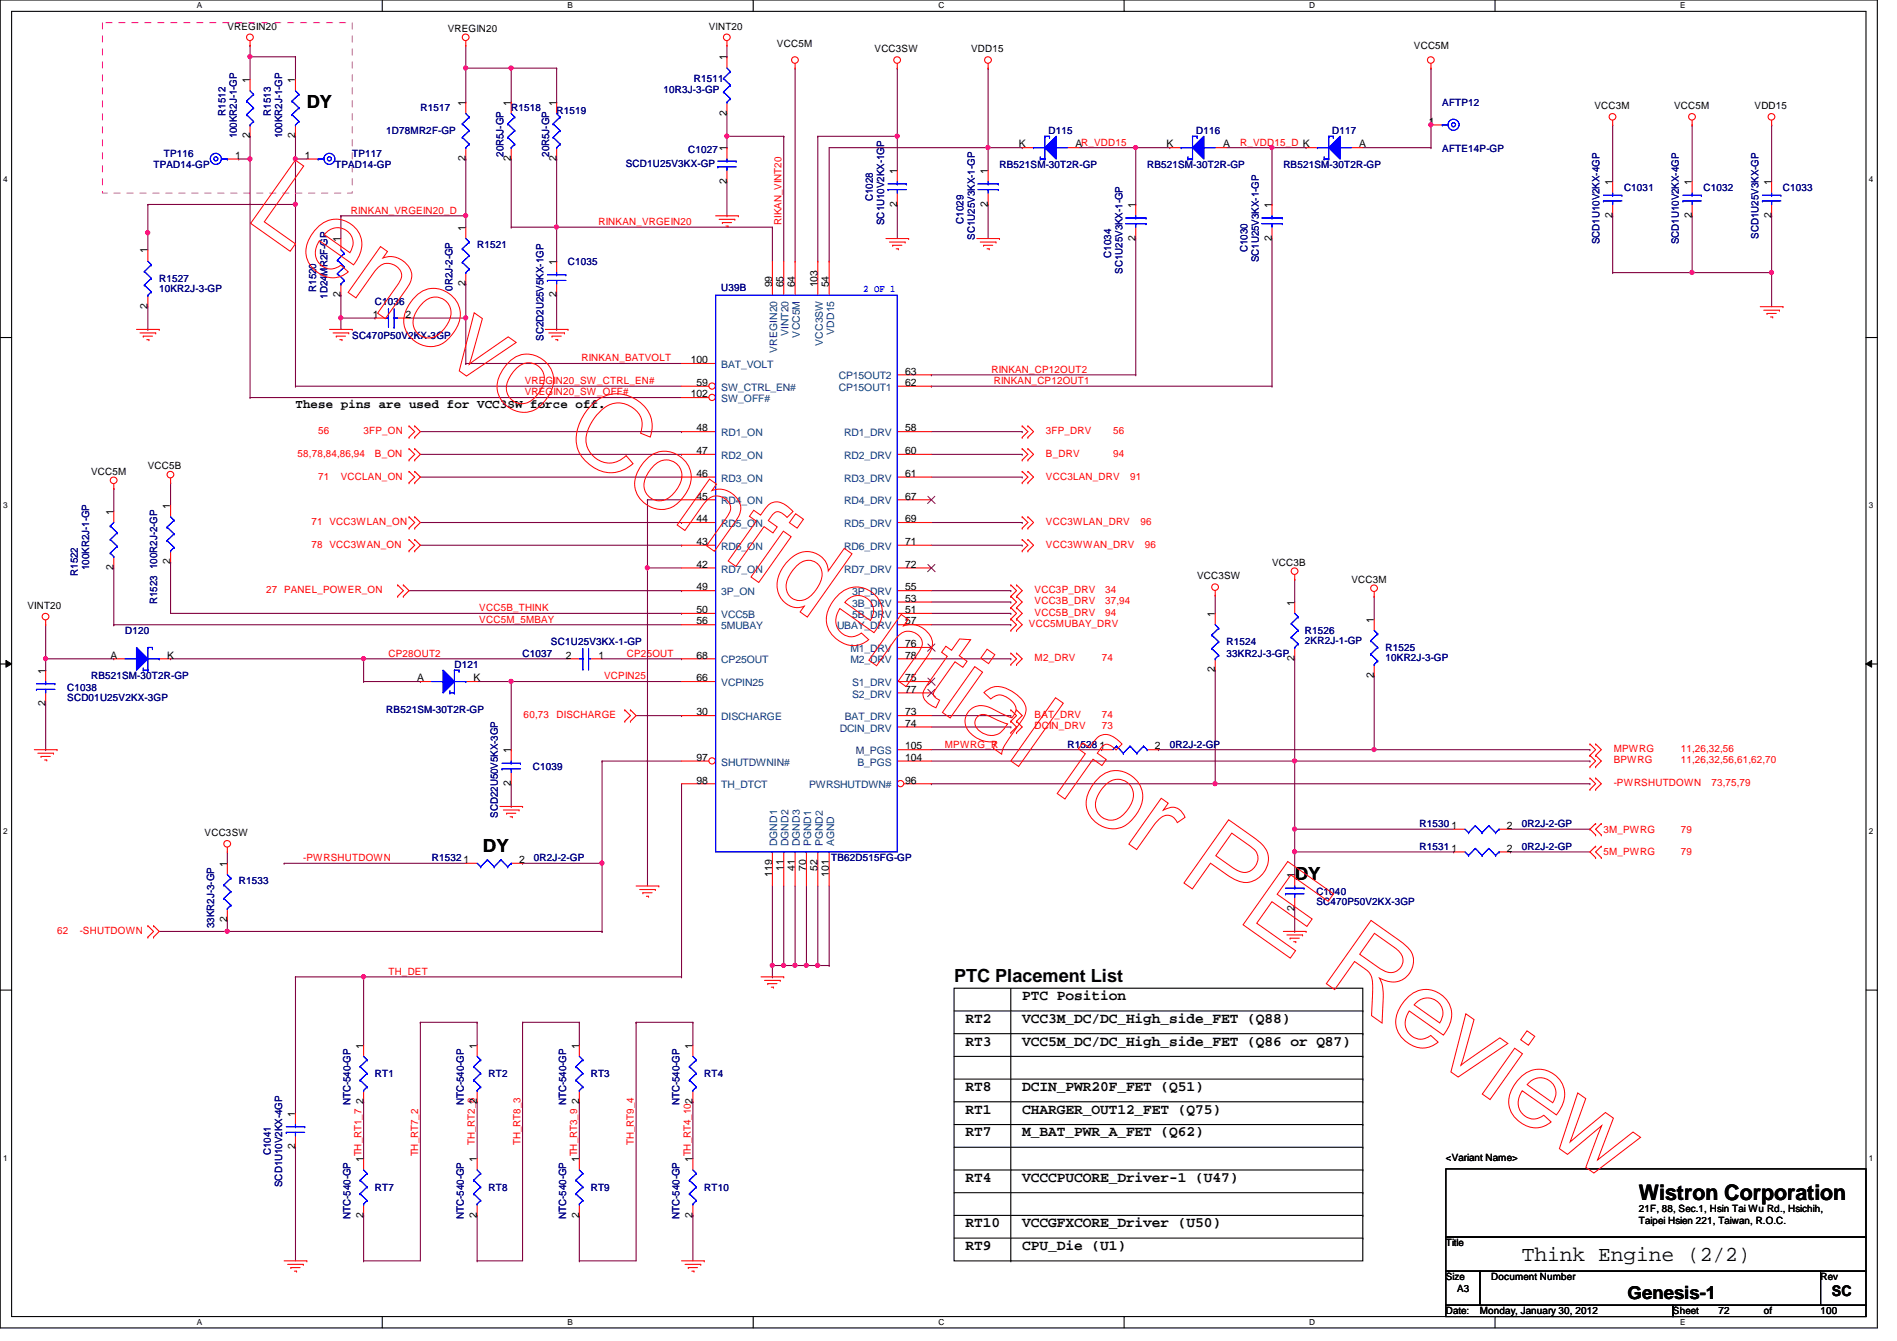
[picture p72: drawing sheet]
<svg xmlns="http://www.w3.org/2000/svg" width="297mm" height="210mm" viewBox="0 0 297 210" stroke-linecap="round" stroke-linejoin="round" font-family="sans-serif">
<defs><g id="words">
<g font-size="3.3">
<text x="256.6" y="187.9">Wistron Corporation</text>
<text x="238.3" y="197.4">Think Engine (2/2)</text>
</g>
<g font-size="2.8">
<text x="48" y="16.8">DY</text>
<text x="75.6" y="133.3">DY</text>
<text x="202.7" y="137.8">DY</text>
<text x="149.4" y="153.8">PTC Placement List</text>
<text x="254.8" y="203.4">Genesis-1</text>
</g>
<g font-size="2.3">
<text x="151.2" y="160.1">RT2</text>
<text x="160.1" y="160.1">VCC3M_DC/DC_High_side_FET (Q88)</text>
<text x="160.1" y="156.5">PTC Position</text>
<text x="151.2" y="163.7">RT3</text>
<text x="160.1" y="163.7">VCC5M_DC/DC_High_side_FET (Q86 or Q87)</text>
<text x="151.2" y="170.8">RT8</text>
<text x="160.1" y="170.8">DCIN_PWR20F_FET (Q51)</text>
<text x="151.2" y="174.3">RT1</text>
<text x="151.2" y="177.9">RT7</text>
<text x="160.1" y="174.3">CHARGER_OUT12_FET (Q75)</text>
<text x="160.1" y="177.9">M_BAT_PWR_A_FET (Q62)</text>
<text x="151.2" y="185">RT4</text>
<text x="160.1" y="185">VCCCPUCORE_Driver-1 (U47)</text>
<text x="151.2" y="192.1">RT10</text>
<text x="151.2" y="195.7">RT9</text>
<text x="160.1" y="192.1">VCCGFXCORE_Driver (U50)</text>
<text x="160.1" y="195.7">CPU_Die (U1)</text>
<text x="286.8" y="202.9">SC</text>
</g>
<text font-size="1.9" x="46.3" y="63.8">These pins are used for VCC3SW force off.</text>
<g font-size="1.6">
<text x="35.6" y="4.7">VREGIN20</text>
<text x="70.1" y="5">VREGIN20</text>
<text x="111" y="4.7">VINT20</text>
<text x="113.8" y="9.4" transform="rotate(-90 113.8 9.4)">1</text>
<text x="121.7" y="7.3">VCC5M</text>
<text x="136.9" y="8.2">VCC3SW</text>
<text x="152.1" y="8.2">VDD15</text>
<text x="221.4" y="7.7">VCC5M</text>
<text x="39.1" y="13" transform="rotate(-90 39.1 13)">1</text>
<text x="46.2" y="13" transform="rotate(-90 46.2 13)">1</text>
<text x="72.9" y="16.6" transform="rotate(-90 72.9 16.6)">1</text>
<text x="80" y="16.6" transform="rotate(-90 80 16.6)">1</text>
<text x="87.1" y="16.6" transform="rotate(-90 87.1 16.6)">1</text>
<text x="249.7" y="17.1">VCC3M</text>
<text x="262.1" y="17.1">VCC5M</text>
<text x="274.7" y="17.1">VDD15</text>
<text x="39.1" y="21.7" transform="rotate(-90 39.1 21.7)">2</text>
<text x="46.2" y="21.7" transform="rotate(-90 46.2 21.7)">2</text>
<text x="113.8" y="23.7" transform="rotate(-90 113.8 23.7)">1</text>
<text x="113.8" y="18.1" transform="rotate(-90 113.8 18.1)">2</text>
<text x="159.6" y="23.1">K</text>
<text x="168.4" y="23.1">AR_VDD15</text>
<text x="182.7" y="23.1">K</text>
<text x="191.5" y="23.1">A</text>
<text x="212.8" y="23.1">A</text>
<text x="223.7" y="19.5">1</text>
<text x="36.8" y="24.8">1</text>
<text x="47.7" y="24.8">1</text>
<text x="72.9" y="25.2" transform="rotate(-90 72.9 25.2)">2</text>
<text x="80" y="25.2" transform="rotate(-90 80 25.2)">2</text>
<text x="87.1" y="25.2" transform="rotate(-90 87.1 25.2)">2</text>
<text x="113.8" y="28.8" transform="rotate(-90 113.8 28.8)">2</text>
<text x="140.5" y="27.2" transform="rotate(-90 140.5 27.2)">1</text>
<text x="154.7" y="27.2" transform="rotate(-90 154.7 27.2)">1</text>
<text x="252.5" y="29" transform="rotate(-90 252.5 29)">1</text>
<text x="264.9" y="29" transform="rotate(-90 264.9 29)">1</text>
<text x="277.4" y="29" transform="rotate(-90 277.4 29)">1</text>
<text x="140.5" y="32.3" transform="rotate(-90 140.5 32.3)">2</text>
<text x="154.7" y="32.3" transform="rotate(-90 154.7 32.3)">2</text>
<text x="177.8" y="32.6" transform="rotate(-90 177.8 32.6)">1</text>
<text x="199.1" y="32.6" transform="rotate(-90 199.1 32.6)">1</text>
<text x="252.5" y="34.1" transform="rotate(-90 252.5 34.1)">2</text>
<text x="264.9" y="34.1" transform="rotate(-90 264.9 34.1)">2</text>
<text x="277.4" y="34.1" transform="rotate(-90 277.4 34.1)">2</text>
<text x="23.1" y="39.7" transform="rotate(-90 23.1 39.7)">1</text>
<text x="53.3" y="37.9" transform="rotate(-90 53.3 37.9)">1</text>
<text x="72.9" y="36.1" transform="rotate(-90 72.9 36.1)">1</text>
<text x="87.1" y="41.4" transform="rotate(-90 87.1 41.4)">1</text>
<text x="177.8" y="37.7" transform="rotate(-90 177.8 37.7)">2</text>
<text x="199.1" y="37.7" transform="rotate(-90 199.1 37.7)">2</text>
<text x="53.3" y="46.6" transform="rotate(-90 53.3 46.6)">2</text>
<text x="72.9" y="44.8" transform="rotate(-90 72.9 44.8)">2</text>
<text x="87.1" y="46.6" transform="rotate(-90 87.1 46.6)">2</text>
<text x="120.9" y="45" transform="rotate(-90 120.9 45)">99</text>
<text x="122.7" y="45" transform="rotate(-90 122.7 45)">65</text>
<text x="124.5" y="45" transform="rotate(-90 124.5 45)">64</text>
<text x="128" y="45" transform="rotate(-90 128 45)">103</text>
<text x="129.8" y="45" transform="rotate(-90 129.8 45)">54</text>
<text x="23.1" y="48.3" transform="rotate(-90 23.1 48.3)">2</text>
<text x="58.4" y="49.7">1</text>
<text x="63.5" y="49.7">2</text>
<text x="108.2" y="56.9">100</text>
<text x="141.7" y="58.6">63</text>
<text x="108.2" y="62.2">102</text>
<text x="109" y="60.4">59</text>
<text x="141.7" y="60.4">62</text>
<text x="109" y="67.5">48</text>
<text x="109" y="71.1">47</text>
<text x="141.7" y="67.5">58</text>
<text x="141.7" y="71.1">60</text>
<text x="14.3" y="74.3">VCC5M</text>
<text x="23.2" y="73.4">VCC5B</text>
<text x="109" y="74.6">46</text>
<text x="141.7" y="74.6">61</text>
<text x="17.8" y="80.6" transform="rotate(-90 17.8 80.6)">1</text>
<text x="26.7" y="79.7" transform="rotate(-90 26.7 79.7)">1</text>
<text x="109" y="78.2">45</text>
<text x="109" y="81.7">44</text>
<text x="141.7" y="78.2">67</text>
<text x="141.7" y="81.7">69</text>
<text x="17.8" y="89.2" transform="rotate(-90 17.8 89.2)">2</text>
<text x="26.7" y="88.3" transform="rotate(-90 26.7 88.3)">2</text>
<text x="109" y="85.3">43</text>
<text x="109" y="88.9">42</text>
<text x="141.7" y="85.3">71</text>
<text x="141.7" y="88.9">72</text>
<text x="199.2" y="88.6">VCC3B</text>
<text x="4.3" y="95.3">VINT20</text>
<text x="109" y="92.4">49</text>
<text x="109" y="96">50</text>
<text x="141.7" y="92.4">55</text>
<text x="141.7" y="94.2">53</text>
<text x="141.7" y="96">51</text>
<text x="187.4" y="90.7">VCC3SW</text>
<text x="202.7" y="94.8" transform="rotate(-90 202.7 94.8)">1</text>
<text x="211.6" y="91.2">VCC3M</text>
<text x="109" y="97.7">56</text>
<text x="141.7" y="97.7">57</text>
<text x="141.7" y="101.3">76</text>
<text x="190.2" y="96.6" transform="rotate(-90 190.2 96.6)">1</text>
<text x="215.1" y="97.5" transform="rotate(-90 215.1 97.5)">1</text>
<text x="7.1" y="105.5" transform="rotate(-90 7.1 105.5)">1</text>
<text x="17.3" y="103.1">A</text>
<text x="26.2" y="103.1">K</text>
<text x="65.3" y="106.6">A</text>
<text x="74.2" y="106.6">K</text>
<text x="88.6" y="103.1">2</text>
<text x="93.7" y="103.1">1</text>
<text x="109" y="103.1">68</text>
<text x="109" y="106.6">66</text>
<text x="141.7" y="103.1">78</text>
<text x="141.7" y="106.6">75</text>
<text x="190.2" y="105.2" transform="rotate(-90 190.2 105.2)">2</text>
<text x="202.7" y="103.5" transform="rotate(-90 202.7 103.5)">2</text>
<text x="215.1" y="106.1" transform="rotate(-90 215.1 106.1)">2</text>
<text x="7.1" y="110.6" transform="rotate(-90 7.1 110.6)">2</text>
<text x="109" y="112">30</text>
<text x="141.7" y="108.4">77</text>
<text x="141.7" y="112">73</text>
<text x="141.7" y="113.7">74</text>
<text x="80" y="117.9" transform="rotate(-90 80 117.9)">1</text>
<text x="109" y="119.1">97</text>
<text x="141.7" y="117.3">105</text>
<text x="141.7" y="119.1">104</text>
<text x="172.2" y="117.3">1</text>
<text x="180.8" y="117.3">2</text>
<text x="80" y="123" transform="rotate(-90 80 123)">2</text>
<text x="109" y="122.6">98</text>
<text x="141.7" y="122.6">96</text>
<text x="32" y="130.9">VCC3SW</text>
<text x="227.3" y="129.8">1</text>
<text x="236" y="129.8">2</text>
<text x="35.6" y="135.7" transform="rotate(-90 35.6 135.7)">1</text>
<text x="72.6" y="135.1">1</text>
<text x="81.3" y="135.1">2</text>
<text x="120.9" y="137.2" transform="rotate(-90 120.9 137.2)">119</text>
<text x="122.7" y="136.4" transform="rotate(-90 122.7 136.4)">11</text>
<text x="124.5" y="136.4" transform="rotate(-90 124.5 136.4)">41</text>
<text x="126.2" y="136.4" transform="rotate(-90 126.2 136.4)">70</text>
<text x="128" y="136.4" transform="rotate(-90 128 136.4)">52</text>
<text x="129.8" y="137.2" transform="rotate(-90 129.8 137.2)">101</text>
<text x="202.7" y="137.5" transform="rotate(-90 202.7 137.5)">1</text>
<text x="227.3" y="133.3">1</text>
<text x="236" y="133.3">2</text>
<text x="202.7" y="142.6" transform="rotate(-90 202.7 142.6)">2</text>
<text x="35.6" y="144.4" transform="rotate(-90 35.6 144.4)">2</text>
<text x="56.9" y="164.1" transform="rotate(-90 56.9 164.1)">1</text>
<text x="74.7" y="164.1" transform="rotate(-90 74.7 164.1)">1</text>
<text x="90.7" y="164.1" transform="rotate(-90 90.7 164.1)">1</text>
<text x="108.5" y="164.1" transform="rotate(-90 108.5 164.1)">1</text>
<text x="56.9" y="172.8" transform="rotate(-90 56.9 172.8)">2</text>
<text x="74.7" y="172.8" transform="rotate(-90 74.7 172.8)">2</text>
<text x="90.7" y="172.8" transform="rotate(-90 90.7 172.8)">2</text>
<text x="46.2" y="179.9" transform="rotate(-90 46.2 179.9)">2</text>
<text x="46.2" y="174.8" transform="rotate(-90 46.2 174.8)">1</text>
<text x="56.9" y="181.9" transform="rotate(-90 56.9 181.9)">1TH_RT1_7</text>
<text x="74.7" y="181.9" transform="rotate(-90 74.7 181.9)">1</text>
<text x="90.7" y="181.9" transform="rotate(-90 90.7 181.9)">1TH_RT3_9</text>
<text x="108.5" y="181.9" transform="rotate(-90 108.5 181.9)">1TH_RT4_102</text>
<text x="226.4" y="181.7">&lt;Variant Name&gt;</text>
<text x="56.9" y="190.6" transform="rotate(-90 56.9 190.6)">2</text>
<text x="74.7" y="190.6" transform="rotate(-90 74.7 190.6)">2</text>
<text x="90.7" y="190.6" transform="rotate(-90 90.7 190.6)">2</text>
<text x="108.5" y="190.6" transform="rotate(-90 108.5 190.6)">2</text>
<text x="256.6" y="189.7">21F, 88, Sec.1, Hsin Tai Wu Rd., Hsichih,</text>
<text x="256.6" y="191.6">Taipei Hsien 221, Taiwan, R.O.C.</text>
<text x="226.4" y="195.1">Title</text>
<text x="226.4" y="200.4">Size</text>
<text x="228.2" y="202.2">A3</text>
<text x="233.5" y="200.4">Document Number</text>
<text x="285.1" y="200.4">Rev</text>
<text x="226.4" y="205.7">Date:</text>
<text x="231.7" y="205.7">Monday, January 30, 2012</text>
<text x="262" y="205.7">Sheet</text>
<text x="269.1" y="205.7">72</text>
<text x="276.2" y="205.7">of</text>
<text x="285.1" y="205.7">100</text>
</g>
<g font-size="1.6" fill="#000080">
<text x="65.8" y="17.4">R1517</text>
<text x="80" y="17.4">R1518</text>
<text x="87.2" y="17.8">R1519</text>
<text x="103.9" y="14.6">10R3J-3-GP</text>
<text x="108.7" y="12.8">R1511</text>
<text x="225.8" y="16.6">AFTP12</text>
<text x="35.3" y="18.1" transform="rotate(-90 35.3 18.1)">R1512</text>
<text x="37.1" y="21.7" transform="rotate(-90 37.1 21.7)">100KR2J-1-GP</text>
<text x="42.4" y="18.1" transform="rotate(-90 42.4 18.1)">R1513</text>
<text x="44.2" y="21.7" transform="rotate(-90 44.2 21.7)">100KR2J-1-GP</text>
<text x="60.5" y="21">1D78MR2F-GP</text>
<text x="164.2" y="21">D115</text>
<text x="187.3" y="21">D116</text>
<text x="208.6" y="21">D117</text>
<text x="225.8" y="23.8">AFTE14P-GP</text>
<text x="24" y="26.3">TPAD14-GP</text>
<text x="25.7" y="24.6">TP116</text>
<text x="52.5" y="26.3">TPAD14-GP</text>
<text x="55.2" y="24.6">TP117</text>
<text x="78.9" y="24.6" transform="rotate(-90 78.9 24.6)">20R5J-GP</text>
<text x="86" y="24.6" transform="rotate(-90 86 24.6)">20R5J-GP</text>
<text x="98" y="26.2">SCD1U25V3KX-GP</text>
<text x="107.8" y="24">C1027</text>
<text x="156.5" y="26.3">RB521SM-30T2R-GP</text>
<text x="179.6" y="26.3">RB521SM-30T2R-GP</text>
<text x="201" y="26.3">RB521SM-30T2R-GP</text>
<text x="254.3" y="29.9">C1031</text>
<text x="266.7" y="29.9">C1032</text>
<text x="279.2" y="29.9">C1033</text>
<text x="136.6" y="31.5" transform="rotate(-90 136.6 31.5)">C1028</text>
<text x="138.4" y="35.2" transform="rotate(-90 138.4 35.2)">SC1U10V2KX-1GP</text>
<text x="150.9" y="35" transform="rotate(-90 150.9 35)">C1029</text>
<text x="74.7" y="38.8">R1521</text>
<text x="88.9" y="41.4">C1035</text>
<text x="152.7" y="37.5" transform="rotate(-90 152.7 37.5)">SC1U25V3KX-1-GP</text>
<text x="174" y="40.3" transform="rotate(-90 174 40.3)">C1034</text>
<text x="195.3" y="39.5" transform="rotate(-90 195.3 39.5)">C1030</text>
<text x="197.1" y="41.1" transform="rotate(-90 197.1 41.1)">SC1U25V3KX-1-GP</text>
<text x="250.4" y="38.2" transform="rotate(-90 250.4 38.2)">SCD1U10V2KX-4GP</text>
<text x="262.9" y="38.2" transform="rotate(-90 262.9 38.2)">SCD1U10V2KX-4GP</text>
<text x="275.3" y="37.3" transform="rotate(-90 275.3 37.3)">SCD1U25V3KX-GP</text>
<text x="24.9" y="44.1">R1527</text>
<text x="24.9" y="45.7">10KR2J-3-GP</text>
<text x="49.5" y="45.7" transform="rotate(-90 49.5 45.7)">R1520</text>
<text x="51.3" y="46.8" transform="rotate(-90 51.3 46.8)">1D24MR2F-GP</text>
<text x="58.7" y="47.7">C1036</text>
<text x="70.9" y="45.5" transform="rotate(-90 70.9 45.5)">0R2J-2-GP</text>
<text x="112.9" y="45.6">U39B</text>
<text x="175.8" y="42.8" transform="rotate(-90 175.8 42.8)">SC1U25V3KX-1-GP</text>
<text x="55.2" y="53">SC470P50V2KX-3GP</text>
<text x="85.1" y="53.3" transform="rotate(-90 85.1 53.3)">SC2D2U25V5KX-1GP</text>
<text x="14" y="89.2" transform="rotate(-90 14 89.2)">100KR2J-1-GP</text>
<text x="12.2" y="90.1" transform="rotate(-90 12.2 90.1)">R1522</text>
<text x="24.6" y="94.6" transform="rotate(-90 24.6 94.6)">R1523 100R2J-2-GP</text>
<text x="19.6" y="99.2">D120</text>
<text x="86.3" y="101">SC1U25V3KX-1-GP</text>
<text x="192.1" y="101">R1524</text>
<text x="204.3" y="99.2">R1526</text>
<text x="204.3" y="100.8">2KR2J-1-GP</text>
<text x="217" y="101.9">R1525</text>
<text x="14.3" y="106.3">RB521SM-30T2R-GP</text>
<text x="71.2" y="104.6">D121</text>
<text x="81.8" y="102.8">C1037</text>
<text x="192.1" y="102.8">33KR2J-3-GP</text>
<text x="217" y="103.5">10KR2J-3-GP</text>
<text x="10.5" y="108.1">C1038</text>
<text x="10.5" y="109.7">SCD01U25V2KX-3GP</text>
<text x="60.5" y="111.7">RB521SM-30T2R-GP</text>
<text x="167.2" y="117">R1528</text>
<text x="183.2" y="117">0R2J-2-GP</text>
<text x="83.4" y="120.6">C1039</text>
<text x="78" y="128" transform="rotate(-90 78 128)">SCD22U50V5KX-3GP</text>
<text x="222.3" y="129.5">R1530</text>
<text x="238.3" y="129.5">0R2J-2-GP</text>
<text x="67.6" y="134.8">R1532</text>
<text x="83.6" y="134.8">0R2J-2-GP</text>
<text x="130.2" y="134.8">TB62D515FG-GP</text>
<text x="222.3" y="133">R1531</text>
<text x="238.3" y="133">0R2J-2-GP</text>
<text x="37.4" y="138.3">R1533</text>
<text x="206.1" y="140.1">C1040</text>
<text x="206.1" y="141.7">SC470P50V2KX-3GP</text>
<text x="33.5" y="145.2" transform="rotate(-90 33.5 145.2)">33KR2J-3-GP</text>
<text x="54.9" y="173" transform="rotate(-90 54.9 173)">NTC-540-GP</text>
<text x="58.7" y="168.6">RT1</text>
<text x="72.6" y="173" transform="rotate(-90 72.6 173)">NTC-540-GP</text>
<text x="76.5" y="168.6">RT2</text>
<text x="88.6" y="173" transform="rotate(-90 88.6 173)">NTC-540-GP</text>
<text x="92.5" y="168.6">RT3</text>
<text x="106.4" y="173" transform="rotate(-90 106.4 173)">NTC-540-GP</text>
<text x="110.3" y="168.6">RT4</text>
<text x="42.4" y="180.8" transform="rotate(-90 42.4 180.8)">C1041</text>
<text x="44.2" y="185.8" transform="rotate(-90 44.2 185.8)">SCD1U10V2KX-4GP</text>
<text x="54.9" y="190.8" transform="rotate(-90 54.9 190.8)">NTC-540-GP</text>
<text x="58.7" y="186.4">RT7</text>
<text x="72.6" y="190.8" transform="rotate(-90 72.6 190.8)">NTC-540-GP</text>
<text x="76.5" y="186.4">RT8</text>
<text x="88.6" y="190.8" transform="rotate(-90 88.6 190.8)">NTC-540-GP</text>
<text x="92.5" y="186.4">RT9</text>
<text x="106.4" y="190.8" transform="rotate(-90 106.4 190.8)">NTC-540-GP</text>
<text x="110.3" y="186.4">RT10</text>
</g>
<g font-size="1.6" fill="#f00">
<text x="194.2" y="22.8">R_VDD15_D K</text>
<text x="54.9" y="33.4">RINKAN_VRGEIN20_D</text>
<text x="93.7" y="35.2">RINKAN_VRGEIN20</text>
<text x="122.4" y="35.2" transform="rotate(-90 122.4 35.2)">RIKAN_VINT20</text>
<text x="91.1" y="56.6">RINKAN_BATVOLT</text>
<text x="155.2" y="58.3">RINKAN_CP12OUT2</text>
<text x="82.2" y="61.9">VREGIN20_SW_OFF#</text>
<text x="82.2" y="60.1">VREGIN20_SW_CTRL_EN#</text>
<text x="155.6" y="60.1">RINKAN_CP12OUT1</text>
<text x="46.6" y="71.5">58,78,84,86,94</text>
<text x="49.8" y="67.9">56</text>
<text x="56.9" y="67.9">3FP_ON</text>
<text x="58.7" y="71.5">B_ON</text>
<text x="163.8" y="67.9">3FP_DRV</text>
<text x="163.8" y="71.5">B_DRV</text>
<text x="174.3" y="67.9">56</text>
<text x="174.3" y="71.5">94</text>
<text x="49.8" y="75.1">71</text>
<text x="53.4" y="75.1">VCCLAN_ON</text>
<text x="163.8" y="75.1">VCC3LAN_DRV</text>
<text x="177" y="75.1">91</text>
<text x="48.8" y="82.2">71 VCC3WLAN_ON</text>
<text x="163.8" y="82.2">VCC3WLAN_DRV</text>
<text x="178.6" y="82.2">96</text>
<text x="48.8" y="85.7">78 VCC3WAN_ON</text>
<text x="163.8" y="85.7">VCC3WWAN_DRV</text>
<text x="179.3" y="85.7">96</text>
<text x="41.7" y="92.8">27 PANEL_POWER_ON</text>
<text x="75.1" y="95.7">VCC5B_THINK</text>
<text x="162" y="92.8">VCC3P_DRV</text>
<text x="162" y="94.6">VCC3B_DRV</text>
<text x="173.1" y="92.8">34</text>
<text x="173.1" y="94.6">37,94</text>
<text x="75.1" y="97.5">VCC5M_5MBAY</text>
<text x="161.1" y="98.2">VCC5MUBAY_DRV</text>
<text x="162" y="96.4">VCC5B_DRV</text>
<text x="173.1" y="96.4">94</text>
<text x="60.8" y="102.8">CP28OUT2</text>
<text x="94.6" y="106.3">VCPIN25</text>
<text x="98.2" y="102.8">CP25OUT</text>
<text x="162" y="103.5">M2_DRV</text>
<text x="172.5" y="103.5">74</text>
<text x="82" y="112.4">60,73</text>
<text x="87.2" y="112.4">DISCHARGE</text>
<text x="162" y="112.4">BAT_DRV</text>
<text x="172.5" y="112.4">74</text>
<text x="148" y="117">MPWRG_R</text>
<text x="162" y="114.2">DCIN_DRV</text>
<text x="172.5" y="114.2">73</text>
<text x="252.7" y="119.5">BPWRG</text>
<text x="252.7" y="117.7">MPWRG</text>
<text x="263.2" y="119.5">11,26,32,56,61,62,70</text>
<text x="263.2" y="117.7">11,26,32,56</text>
<text x="252.7" y="123.1">-PWRSHUTDOWN</text>
<text x="268" y="123.1">73,75,79</text>
<text x="251.1" y="130.3">3M_PWRG</text>
<text x="263.2" y="130.3">79</text>
<text x="47.5" y="134.8">-PWRSHUTDOWN</text>
<text x="251.1" y="133.9">5M_PWRG</text>
<text x="263.2" y="133.9">79</text>
<text x="8.9" y="146.2">62</text>
<text x="12.5" y="146.2">-SHUTDOWN</text>
<text x="60.8" y="152.6">TH_DET</text>
<text x="74.4" y="179.2" transform="rotate(-90 74.4 179.2)">TH_RT2_8</text>
<text x="81.5" y="179.2" transform="rotate(-90 81.5 179.2)">TH_RT8_3</text>
<text x="99.3" y="179.2" transform="rotate(-90 99.3 179.2)">TH_RT9_4</text>
<text x="65.5" y="181" transform="rotate(-90 65.5 181)">TH_RT7_2</text>
</g>
<text font-size="1.6" fill="#00f" x="135.2" y="45.7">2 OF 1</text>
<g font-size="1.6" fill="#004080">
<text x="123.5" y="52.7" transform="rotate(-90 123.5 52.7)">VINT20</text>
<text x="125.3" y="52.8" transform="rotate(-90 125.3 52.8)">VCC5M</text>
<text x="130.6" y="52.4" transform="rotate(-90 130.6 52.4)">VDD15</text>
<text x="112.9" y="57.6">BAT_VOLT</text>
<text x="121.7" y="55.2" transform="rotate(-90 121.7 55.2)">VREGIN20</text>
<text x="128.8" y="54.1" transform="rotate(-90 128.8 54.1)">VCC3SW</text>
<text x="131.4" y="59.4">CP15OUT2</text>
<text x="112.9" y="61.2">SW_CTRL_EN#</text>
<text x="112.9" y="62.9">SW_OFF#</text>
<text x="131.4" y="61.2">CP15OUT1</text>
<text x="112.9" y="68.3">RD1_ON</text>
<text x="112.9" y="71.8">RD2_ON</text>
<text x="132.2" y="68.3">RD1_DRV</text>
<text x="132.2" y="71.8">RD2_DRV</text>
<text x="112.9" y="75.4">RD3_ON</text>
<text x="132.2" y="75.4">RD3_DRV</text>
<text x="112.9" y="79">RD4_ON</text>
<text x="112.9" y="82.5">RD5_ON</text>
<text x="132.2" y="79">RD4_DRV</text>
<text x="132.2" y="82.5">RD5_DRV</text>
<text x="112.9" y="86.1">RD6_ON</text>
<text x="112.9" y="89.6">RD7_ON</text>
<text x="132.2" y="86.1">RD6_DRV</text>
<text x="132.2" y="89.6">RD7_DRV</text>
<text x="112.9" y="93.2">3P_ON</text>
<text x="133.4" y="93.2">3P_DRV</text>
<text x="133.4" y="95">3B_DRV</text>
<text x="112.9" y="96.7">VCC5B</text>
<text x="112.9" y="98.5">5MUBAY</text>
<text x="131.1" y="98.5">UBAY_DRV</text>
<text x="133.4" y="96.7">5B_DRV</text>
<text x="112.9" y="103.8">CP25OUT</text>
<text x="112.9" y="107.4">VCPIN25</text>
<text x="133.2" y="102.1">M1_DRV</text>
<text x="133.2" y="103.8">M2_DRV</text>
<text x="133.4" y="107.4">S1_DRV</text>
<text x="112.9" y="112.7">DISCHARGE</text>
<text x="132.3" y="112.7">BAT_DRV</text>
<text x="133.4" y="109.2">S2_DRV</text>
<text x="112.9" y="119.8">SHUTDWNIN#</text>
<text x="131.5" y="114.5">DCIN_DRV</text>
<text x="134" y="118.1">M_PGS</text>
<text x="134.3" y="119.8">B_PGS</text>
<text x="112.9" y="123.4">TH_DTCT</text>
<text x="126.7" y="123.4">PWRSHUTDWN#</text>
<text x="121.7" y="132.5" transform="rotate(-90 121.7 132.5)">DGND1</text>
<text x="123.5" y="132.5" transform="rotate(-90 123.5 132.5)">DGND2</text>
<text x="125.3" y="132.5" transform="rotate(-90 125.3 132.5)">DGND3</text>
<text x="127" y="132.5" transform="rotate(-90 127 132.5)">PGND1</text>
<text x="128.8" y="132.5" transform="rotate(-90 128.8 132.5)">PGND2</text>
<text x="130.6" y="132.5" transform="rotate(-90 130.6 132.5)">AGND</text>
</g>
<g font-size="1.3">
<text x="30.8" y="1.3">A</text>
<text x="88.9" y="1.3">B</text>
<text x="146.9" y="1.3">C</text>
<text x="205" y="1.3">D</text>
<text x="263.1" y="1.3">E</text>
<text x=".5" y="28.4">4</text>
<text x="292.6" y="28.4">4</text>
<text x=".5" y="79.5">3</text>
<text x="292.6" y="79.5">3</text>
<text x=".5" y="130.6">2</text>
<text x="292.6" y="130.6">2</text>
<text x=".5" y="181.7">1</text>
<text x="292.6" y="181.7">1</text>
<text x="30.8" y="207.4">A</text>
<text x="88.9" y="207.4">B</text>
<text x="146.9" y="207.4">C</text>
<text x="205" y="207.4">D</text>
<text x="263.1" y="207.4">E</text>
</g>
</g></defs>
<path d="M0 0h294v207.9h-294zM1.8 1.8h290.4v204.3h-290.4z" fill="none" stroke="#000" stroke-width=".17"/>
<g fill="#fff">
<path d="M30.8 .2h.8v1.4h-.8z"/>
<path d="M30.8 206.2h.8v1.4h-.8z"/>
</g>
<path d="M59.9 0v1.8M59.9 206.1v1.8" fill="none" stroke="#000" stroke-width=".17"/>
<g fill="#fff">
<path d="M88.9 .2h.8v1.4h-.8z"/>
<path d="M88.9 206.2h.8v1.4h-.8z"/>
</g>
<path d="M117.9 0v1.8M117.9 206.1v1.8" fill="none" stroke="#000" stroke-width=".17"/>
<g fill="#fff">
<path d="M146.9 .2h.9v1.4h-.9z"/>
<path d="M146.9 206.2h.9v1.4h-.9z"/>
</g>
<path d="M176 0v1.8M176 206.1v1.8" fill="none" stroke="#000" stroke-width=".17"/>
<g fill="#fff">
<path d="M205 .2h.9v1.4h-.9z"/>
<path d="M205 206.2h.9v1.4h-.9z"/>
</g>
<path d="M234.1 0v1.8M234.1 206.1v1.8" fill="none" stroke="#000" stroke-width=".17"/>
<g fill="#fff">
<path d="M263.1 .2h.8v1.4h-.8z"/>
<path d="M263.1 206.2h.8v1.4h-.8z"/>
<path d="M.5 27.3h.7v1.4h-.7z"/>
<path d="M292.6 27.3h.7v1.4h-.7z"/>
<path d="M.5 78.4h.7v1.4h-.7z"/>
<path d="M292.6 78.4h.7v1.4h-.7z"/>
</g>
<path d="M0 52.8h1.8M292.2 52.8h1.8" fill="none" stroke="#000" stroke-width=".17"/>
<g fill="#fff">
<path d="M.5 129.5h.7v1.4h-.7z"/>
<path d="M292.6 129.5h.7v1.4h-.7z"/>
</g>
<path d="M0 103.9h1.8M292.2 103.9h1.8" fill="none" stroke="#000" stroke-width=".17"/>
<path d="M.9 103.4l.9 .5-.9 .5zM292.2 103.9l.9-.5v1z" fill="#000"/>
<path d="M.9 103.4l.9 .5-.9 .5zM292.2 103.9l.9-.5v1z" fill="none" stroke="#000" stroke-width=".16"/>
<g fill="#fff">
<path d="M.5 180.5h.7v1.4h-.7z"/>
<path d="M292.6 180.5h.7v1.4h-.7z"/>
</g>
<path d="M0 155h1.8M292.2 155h1.8" fill="none" stroke="#000" stroke-width=".17"/>
<g fill="none" stroke="#800040" stroke-width=".17">
<path d="M128.1 21.3h.1M128.1 21.3h12.4M140.5 21.3h.1M140.5 32h.1M140.5 21.3v5.4M140.5 32v5.3M154.7 23.1h.1M154.7 32h.1M154.7 23.1v3.6M154.7 32v5.3M44.5 135.1h.1M44.5 135.1h28.4"/>
<path d="M81.8 135.1h.1M81.8 135.1h12.5M46.3 152.9h.1M46.3 152.9h10.6M46.3 179.6h.1M46.3 179.6v17.8M56.9 172.5h.1M56.9 172.5v8.9M65.8 160h.1M65.8 160v37.4h-8.9M65.8 160h8.9M74.7 160h.1"/>
<path d="M74.7 160v3.6M81.8 160h.1M81.8 160v37.4h-7.1M81.8 160h8.9M90.7 172.5h.1M90.7 172.5v8.9M99.6 160h.1M99.6 160v37.4h-8.9M99.6 160h8.9M108.5 160h.1M108.5 172.5h.1M108.5 160v3.6"/>
<path d="M108.5 172.5v8.9M56.9 190.2h.1M56.9 197.4h.1M56.9 190.2v7.2M74.7 190.2h.1M74.7 197.4h.1M74.7 190.2v7.2M90.7 190.2h.1M90.7 197.4h.1M90.7 190.2v7.2M108.5 190.2h.1M108.5 190.2v7.2"/>
</g>
<circle cx="140.5" cy="21.3" r=".32" fill="#f0f"/>
<circle cx="140.5" cy="21.3" r=".32" fill="none" stroke="#f0f" stroke-width=".17"/>
<path d="M72.9 33.8h.1M72.9 33.8v1.8M122.7 21.3h.1M122.7 21.3v19.6M145.8 58.7h.1M145.8 58.7h32M145.8 60.5h.1M145.8 60.5h53.4" fill="none" stroke="#800040" stroke-width=".17"/>
<circle cx="72.9" cy="33.8" r=".32" fill="#f0f"/>
<circle cx="72.9" cy="33.8" r=".32" fill="none" stroke="#f0f" stroke-width=".17"/>
<path d="M53.4 33.8h.1M53.4 33.8v3.5M87.2 35.6h.1M87.2 35.6h33.7" fill="none" stroke="#800040" stroke-width=".17"/>
<circle cx="87.1" cy="35.5" r=".32" fill="#f0f"/>
<circle cx="87.1" cy="35.5" r=".32" fill="none" stroke="#f0f" stroke-width=".17"/>
<path d="M72.9 24.9h.1M72.9 24.9v8.9M120.9 35.6h.1M120.9 35.6v5.3M53.4 49.8h.1M53.4 49.8v1.8M56.9 152.9h.1M56.9 152.9v10.7M74.7 172.5h.1M74.7 172.5v8.9" fill="none" stroke="#800040" stroke-width=".17"/>
<circle cx="56.9" cy="152.9" r=".32" fill="#f0f"/>
<circle cx="56.9" cy="152.9" r=".32" fill="none" stroke="#f0f" stroke-width=".17"/>
<path d="M202.7 129.8h.1M202.7 129.8h24.9M46.3 152.9h.1M46.3 152.9v21.3M90.7 160h.1M90.7 160v3.6" fill="none" stroke="#800040" stroke-width=".17"/>
<circle cx="202.7" cy="129.8" r=".32" fill="#f0f"/>
<circle cx="202.7" cy="129.8" r=".32" fill="none" stroke="#f0f" stroke-width=".17"/>
<g fill="none" stroke="#800040" stroke-width=".17">
<path d="M124.5 10.7v30.2M154.7 10.7h.1M154.7 10.7v12.4M37.4 24.9h.1M37.4 24.9h1.8M53.4 33.8h.1M53.4 33.8h19.5M72.9 44.4h.1M72.9 44.4v5.4M124.5 40.9h.1M17.8 76.5h.1M17.8 76.5v3.5"/>
<path d="M26.7 75.6h.1M26.7 75.6v3.5M26.7 88h.1M26.7 88v8M101.4 88.9h.1M101.4 88.9h5.3M190.3 93.2h.1M190.3 93.2v2.8M202.7 90.7h.1M202.7 90.7v3.5M215.2 93.3h.1M215.2 93.3v3.6"/>
<path d="M190.3 104.9h.1M190.3 104.9v17.8h-44.5M215.2 105.8h.1M215.2 105.8v11.5M145.8 122.7h.1M236.5 133.3h.1M236.5 133.3h12.5"/>
</g>
<circle cx="190.3" cy="122.7" r=".32" fill="#f0f"/>
<circle cx="190.3" cy="122.7" r=".32" fill="none" stroke="#f0f" stroke-width=".17"/>
<path d="M39.2 8.9h.1M39.2 8.9v3.5M56.9 152.9h.1M56.9 152.9h49.8" fill="none" stroke="#800040" stroke-width=".17"/>
<circle cx="39.1" cy="8.9" r=".32" fill="#f0f"/>
<circle cx="39.1" cy="8.9" r=".32" fill="none" stroke="#f0f" stroke-width=".17"/>
<path d="M39.2 8.9h7.1M46.3 8.9h.1M46.3 8.9v3.5M39.2 21.3h.1M39.2 21.3v3.6M46.3 32h.1M46.3 32v28.5" fill="none" stroke="#800040" stroke-width=".17"/>
<circle cx="46.2" cy="32" r=".32" fill="#f0f"/>
<circle cx="46.2" cy="32" r=".32" fill="none" stroke="#f0f" stroke-width=".17"/>
<path d="M39.2 24.9h.1M39.2 24.9v37.3M46.3 24.9h.1M46.3 24.9h1.7M72.9 56.9h.1M72.9 56.9h33.8M39.2 62.2h.1M39.2 62.2h67.5M46.3 60.5h.1M46.3 60.5h60.4" fill="none" stroke="#800040" stroke-width=".17"/>
<circle cx="39.1" cy="24.9" r=".32" fill="#f0f"/>
<circle cx="39.1" cy="24.9" r=".32" fill="none" stroke="#f0f" stroke-width=".17"/>
<path d="M53.4 49.8h5.3M58.7 49.8h.1" fill="none" stroke="#800040" stroke-width=".17"/>
<circle cx="53.4" cy="49.8" r=".32" fill="#f0f"/>
<circle cx="53.4" cy="49.8" r=".32" fill="none" stroke="#f0f" stroke-width=".17"/>
<path d="M53.4 46.2h.1M53.4 46.2v3.6M64 49.8h8.9M72.9 49.8h.1M72.9 56.9h.1M72.9 49.8v7.1" fill="none" stroke="#800040" stroke-width=".17"/>
<circle cx="72.9" cy="49.8" r=".32" fill="#f0f"/>
<circle cx="72.9" cy="49.8" r=".32" fill="none" stroke="#f0f" stroke-width=".17"/>
<path d="M72.9 10.7h.1M72.9 7.1v3.6M72.9 10.7h7.1M80 10.7h.1" fill="none" stroke="#800040" stroke-width=".17"/>
<circle cx="72.9" cy="10.6" r=".32" fill="#f0f"/>
<circle cx="72.9" cy="10.6" r=".32" fill="none" stroke="#f0f" stroke-width=".17"/>
<circle cx="80" cy="10.6" r=".32" fill="#f0f"/>
<circle cx="80" cy="10.6" r=".32" fill="none" stroke="#f0f" stroke-width=".17"/>
<g fill="none" stroke="#800040" stroke-width=".17">
<path d="M72.9 16h.1M72.9 10.7v5.3M80 16h.1M87.2 10.7h.1M87.2 16h.1M87.2 10.7h-7.2v5.3M87.2 10.7v5.3M113.8 8.9h.1M113.8 7.1v1.8M113.8 17.8v3.5M80 24.9h.1M80 24.9v10.7"/>
<path d="M87.2 24.9h.1M87.2 24.9v10.7M113.8 21.3h.1M113.8 33.8h.1M113.8 28.4v5.4M113.8 21.3h8.9M122.7 21.3h.1"/>
</g>
<circle cx="113.8" cy="21.3" r=".32" fill="#f0f"/>
<circle cx="113.8" cy="21.3" r=".32" fill="none" stroke="#f0f" stroke-width=".17"/>
<path d="M140.5 10.7h.1M140.5 10.7v10.6M113.8 23.1h.1M113.8 21.3v1.8M128.1 21.3v19.6M154.7 23.1h.1M154.7 23.1h-24.9v17.8M128.1 40.9h.1M129.8 40.9h.1" fill="none" stroke="#800040" stroke-width=".17"/>
<circle cx="154.7" cy="23.1" r=".32" fill="#f0f"/>
<circle cx="154.7" cy="23.1" r=".32" fill="none" stroke="#f0f" stroke-width=".17"/>
<path d="M154.7 23.1h5.4M160.1 23.1h.1M168.9 23.1h8.9M177.8 23.1h.1M177.8 32h.1M177.8 23.1v8.9" fill="none" stroke="#800040" stroke-width=".17"/>
<circle cx="177.8" cy="23.1" r=".32" fill="#f0f"/>
<circle cx="177.8" cy="23.1" r=".32" fill="none" stroke="#f0f" stroke-width=".17"/>
<path d="M177.8 37.3v21.4M177.8 23.1h5.4M183.2 23.1h.1M192.1 23.1h7.1M199.2 23.1h.1M199.2 32h.1M199.2 23.1v8.9M199.2 37.3v23.2M177.8 58.7h.1M199.2 60.5h.1" fill="none" stroke="#800040" stroke-width=".17"/>
<circle cx="199.2" cy="23.1" r=".32" fill="#f0f"/>
<circle cx="199.2" cy="23.1" r=".32" fill="none" stroke="#f0f" stroke-width=".17"/>
<path d="M224.1 19.6h.1M224.1 19.6v3.5M199.2 23.1h5.3M204.5 23.1h.1M213.4 23.1h10.7M224.1 23.1h.1" fill="none" stroke="#800040" stroke-width=".17"/>
<circle cx="224" cy="19.5" r=".32" fill="#f0f"/>
<circle cx="224" cy="19.5" r=".32" fill="none" stroke="#f0f" stroke-width=".17"/>
<path d="M265 19.6h.1M265 19.6v8.8M277.4 19.6h.1M277.4 19.6v8.8M265 33.8h.1M265 33.8v8.9M265 42.7h.1M265 42.7h12.4M277.4 42.7h.1M277.4 42.7v5.3" fill="none" stroke="#800040" stroke-width=".17"/>
<circle cx="277.4" cy="42.6" r=".32" fill="#f0f"/>
<circle cx="277.4" cy="42.6" r=".32" fill="none" stroke="#f0f" stroke-width=".17"/>
<circle cx="264.9" cy="42.6" r=".32" fill="#f0f"/>
<circle cx="264.9" cy="42.6" r=".32" fill="none" stroke="#f0f" stroke-width=".17"/>
<g fill="none" stroke="#800040" stroke-width=".17">
<path d="M252.5 19.6h.1M252.5 19.6v8.8M252.5 33.8h.1M252.5 33.8v8.9M145.8 67.6h14.3M145.8 71.1h14.3M145.8 74.7h14.3M160.1 67.6h.1M160.1 71.1h.1M160.1 74.7h.1M145.8 81.8h14.3M145.8 97.8h12.5"/>
<path d="M145.8 96h12.5M145.8 94.2h12.5M145.8 92.5h12.5M158.3 97.8h.1M158.3 96h.1M158.3 94.2h.1M158.3 92.5h.1M160.1 81.8h.1M145.8 103.1h12.5M145.8 112h12.5M145.8 113.8h12.5M145.8 117.3h26.7"/>
<path d="M158.3 103.1h.1M158.3 112h.1M158.3 113.8h.1M172.5 117.3h.1M181.4 117.3h.1M181.4 117.3h67.6M249 117.3h.1"/>
</g>
<circle cx="215.2" cy="117.3" r=".32" fill="#f0f"/>
<circle cx="215.2" cy="117.3" r=".32" fill="none" stroke="#f0f" stroke-width=".17"/>
<path d="M145.8 119.1h56.9M202.7 119.1h.1M202.7 103.1v16" fill="none" stroke="#800040" stroke-width=".17"/>
<circle cx="202.7" cy="119.1" r=".32" fill="#f0f"/>
<circle cx="202.7" cy="119.1" r=".32" fill="none" stroke="#f0f" stroke-width=".17"/>
<path d="M249 119.1h.1M249 119.1h-46.3v10.7M190.3 122.7h58.7M202.7 129.8h.1M202.7 133.3h24.9M227.6 133.3h.1M249 122.7h.1" fill="none" stroke="#800040" stroke-width=".17"/>
<circle cx="202.7" cy="133.3" r=".32" fill="#f0f"/>
<circle cx="202.7" cy="133.3" r=".32" fill="none" stroke="#f0f" stroke-width=".17"/>
<g fill="none" stroke="#800040" stroke-width=".17">
<path d="M277.4 33.8h.1M277.4 33.8v8.9M252.5 42.7h.1M252.5 42.7h12.5M120.9 138.7v12.4M129.8 138.7v12.4M202.7 129.8h.1M202.7 136.9h.1M202.7 129.8v7.1M236.5 129.8h12.5M249 129.8h.1M120.9 151.1h.1"/>
<path d="M129.8 151.1h.1M202.7 145.8h.1M202.7 142.2v3.6"/>
</g>
<circle cx="120.9" cy="151.1" r=".32" fill="#f0f"/>
<circle cx="120.9" cy="151.1" r=".32" fill="none" stroke="#f0f" stroke-width=".17"/>
<path d="M124.5 138.7v12.4M124.5 151.1h.1M128.1 151.1h.1M128.1 151.1h1.7" fill="none" stroke="#800040" stroke-width=".17"/>
<circle cx="124.5" cy="151.1" r=".32" fill="#f0f"/>
<circle cx="124.5" cy="151.1" r=".32" fill="none" stroke="#f0f" stroke-width=".17"/>
<path d="M128.1 138.7v12.4M128.1 151.1h.1" fill="none" stroke="#800040" stroke-width=".17"/>
<circle cx="128" cy="151.1" r=".32" fill="#f0f"/>
<circle cx="128" cy="151.1" r=".32" fill="none" stroke="#f0f" stroke-width=".17"/>
<path d="M126.3 138.7v12.4M126.3 151.1h.1M126.3 151.1h1.8" fill="none" stroke="#800040" stroke-width=".17"/>
<circle cx="126.3" cy="151.1" r=".32" fill="#f0f"/>
<circle cx="126.3" cy="151.1" r=".32" fill="none" stroke="#f0f" stroke-width=".17"/>
<path d="M106.7 122.7v30.2M24.9 145.8h10.7M35.6 145.8h.1M106.7 152.9h.1M124.5 151.1h.1M124.5 151.1h1.8" fill="none" stroke="#800040" stroke-width=".17"/>
<circle cx="35.6" cy="145.8" r=".32" fill="#f0f"/>
<circle cx="35.6" cy="145.8" r=".32" fill="none" stroke="#f0f" stroke-width=".17"/>
<path d="M94.3 119.1h.1M94.3 119.1h12.4M94.3 119.1v16M35.6 135.1h.1M35.6 133.3v1.8M94.3 135.1h.1M35.6 145.8h.1M35.6 144v1.8M35.6 145.8h58.7M94.3 145.8h.1" fill="none" stroke="#800040" stroke-width=".17"/>
<circle cx="94.2" cy="135.1" r=".32" fill="#f0f"/>
<circle cx="94.2" cy="135.1" r=".32" fill="none" stroke="#f0f" stroke-width=".17"/>
<path d="M74.7 106.7h32M80 106.7h.1M80 117.3h.1M80 106.7v10.6M80 126.2h.1M80 122.7v3.5M94.3 135.1v10.7M94.3 145.8h.1" fill="none" stroke="#800040" stroke-width=".17"/>
<circle cx="80" cy="106.7" r=".32" fill="#f0f"/>
<circle cx="80" cy="106.7" r=".32" fill="none" stroke="#f0f" stroke-width=".17"/>
<g fill="none" stroke="#800040" stroke-width=".17">
<path d="M7.2 97.8v5.3M64 92.5h42.7M106.7 92.5h.1M7.2 103.1h.1M7.2 117.3h.1M7.2 103.1h10.6M7.2 110.2v7.1M17.8 103.1h.1M56.9 103.1h.1M56.9 103.1h32M94.3 103.1h12.4M99.6 112h7.1"/>
<path d="M106.7 112h.1M106.7 103.1h.1"/>
</g>
<circle cx="7.1" cy="103.1" r=".32" fill="#f0f"/>
<circle cx="7.1" cy="103.1" r=".32" fill="none" stroke="#f0f" stroke-width=".17"/>
<path d="M7.2 104.9h.1M7.2 103.1v1.8M56.9 106.7h.1M56.9 103.1v3.6" fill="none" stroke="#800040" stroke-width=".17"/>
<circle cx="56.9" cy="103.1" r=".32" fill="#f0f"/>
<circle cx="56.9" cy="103.1" r=".32" fill="none" stroke="#f0f" stroke-width=".17"/>
<path d="M17.8 97.8h.1M17.8 97.8h88.9M17.8 88.9v8.9M26.7 96h80M101.4 88.9h.1M101.4 88.9v49.8M106.7 96h.1M26.7 103.1h.1M26.7 103.1h30.2M56.9 106.7h8.9M65.8 106.7h.1" fill="none" stroke="#800040" stroke-width=".17"/>
<circle cx="101.4" cy="88.9" r=".32" fill="#f0f"/>
<circle cx="101.4" cy="88.9" r=".32" fill="none" stroke="#f0f" stroke-width=".17"/>
<g fill="none" stroke="#800040" stroke-width=".17">
<path d="M80 35.6h.1M80 35.6h7.2v5.3M87.2 51.6h.1M87.2 40.9h.1M87.2 46.2v5.4M65.8 74.7h40.9M65.8 71.1h40.9M65.8 67.6h40.9M106.7 74.7h.1M106.7 71.1h.1M106.7 67.6h.1M65.8 81.8h40.9"/>
<path d="M106.7 81.8h.1M122.7 138.7v12.4M122.7 151.1h.1"/>
</g>
<circle cx="122.7" cy="151.1" r=".32" fill="#f0f"/>
<circle cx="122.7" cy="151.1" r=".32" fill="none" stroke="#f0f" stroke-width=".17"/>
<g fill="none" stroke="#800040" stroke-width=".17">
<path d="M39.2 7.1h.1M39.2 7.1v1.8M224.1 10.7h.1M224.1 10.7v8.9M23.2 32h23.1M46.3 21.3h.1M46.3 32h.1M46.3 24.9h.1M46.3 21.3v10.7M101.4 78.2h.1M101.4 78.2h5.3M101.4 78.2v10.7"/>
<path d="M65.8 85.3h40.9M106.7 85.3h.1M145.8 85.3h14.3M160.1 85.3h.1M120.9 152.9h.1M120.9 151.1h.1M120.9 151.1h3.6M120.9 151.1v1.8M122.7 151.1h.1"/>
</g>
<circle cx="46.2" cy="24.9" r=".32" fill="#f0f"/>
<circle cx="46.2" cy="24.9" r=".32" fill="none" stroke="#f0f" stroke-width=".17"/>
<path d="M23.2 36.4h.1M23.2 36.4v2.7M23.2 51.6h.1M23.2 48v3.6" fill="none" stroke="#800040" stroke-width=".17"/>
<circle cx="23.1" cy="36.4" r=".32" fill="#f0f"/>
<circle cx="23.1" cy="36.4" r=".32" fill="none" stroke="#f0f" stroke-width=".17"/>
<path d="M23.2 32h.1M23.2 32v4.4" fill="none" stroke="#800040" stroke-width=".17"/>
<g fill="none" stroke="#f00" stroke-width=".17">
<path d="M39.2 7.1h.1M39.2 6.4v.7M72.9 7.1h.1M72.9 6.4v.7M80 16v1.8M113.8 7.1h.1M113.8 6.4v.7M124.5 10.7h.1M124.5 9.9v.8M140.5 10.7h.1M140.5 9.9v.8M154.7 10.7h.1"/>
<path d="M154.7 9.9v.8M224.1 10.7h.1M224.1 9.9v.8M252.5 19.6h.1M252.5 18.8v.8M265 19.6h.1M265 18.8v.8M277.4 19.6h.1M277.4 18.8v.8M80 23.1v1.8M112.1 33.8h3.5M112.6 34.3h2.5"/>
<path d="M113.1 34.8h.1M113.1 34.8h1.5M113.7 35.4h.3M114 35.4h.1M115.1 34.3h.1M115.6 33.8h.1M138.7 37.3h3.6M139.3 37.9h2.4M139.8 38.4h.1M139.8 38.4h1.4M140.3 38.9h.4M140.7 38.9h.1"/>
<path d="M141.7 37.9h.1M142.3 37.3h.1M152.9 37.3h3.6M153.5 37.9h2.5M154 38.4h.1M154 38.4h1.4M154.6 38.9h.3M154.9 38.9h.1M156 37.9h.1M156.5 37.3h.1M204.5 23.1h1.8M211.6 23.1h1.8"/>
<path d="M277.4 28.4v1.8M277.4 32v1.8M21.4 51.6h3.5M21.9 52.1h2.5M22.4 52.6h.1M22.4 52.6h1.5M23 53.2h.3M23.3 53.2h.1M24.4 52.1h.1M24.9 51.6h.1M51.6 51.6h3.6M52.2 52.1h2.4"/>
<path d="M52.7 52.6h.1M52.7 52.6h1.4M53.2 53.2h.3M53.5 53.2h.1M54.6 52.1h.1M55.2 51.6h.1M85.4 51.6h3.5M85.9 52.1h2.5M86.4 52.6h.1M86.4 52.6h1.5M87 53.2h.3M87.3 53.2h.1"/>
<path d="M88.4 52.1h.1M88.9 51.6h.1M275.6 48h3.6M276.2 48.6h2.4M276.7 49.1h.1M276.7 49.1h1.4M277.2 49.6h.4M277.6 49.6h.1M278.6 48.6h.1M279.2 48h.1M17.8 76.5h.1M17.8 75.7v.8"/>
<path d="M26.7 75.6h.1M26.7 74.8v.8M64 66.7h.1M64 68.5h.1M64 73.8h.1M64 75.6h.1M64 70.2h.1M64 72h.1M64 66.7l.9 .9-.9 .9M64 73.8l.9 .9-.9 .9M64 70.2l.9 .9-.9 .9M64.9 68.5h.1"/>
<path d="M64.9 66.7h.1M64.9 75.6h.1M64.9 73.8h.1M64.9 72h.1M64.9 70.2h.1M64.9 66.7l.9 .9-.9 .9M64.9 73.8l.9 .9-.9 .9M64.9 70.2l.9 .9-.9 .9M160.1 68.5h.1M160.1 66.7h.1M160.1 72h.1M160.1 70.2h.1"/>
<path d="M160.1 75.6h.1M160.1 73.8h.1M160.1 66.7l.8 .9-.8 .9M160.1 70.2l.8 .9-.8 .9M160.1 73.8l.8 .9-.8 .9M160.9 68.5h.1M160.9 66.7h.1M160.9 72h.1M160.9 70.2h.1M160.9 75.6h.1M160.9 73.8h.1M160.9 66.7l.9 .9-.9 .9"/>
<path d="M160.9 70.2l.9 .9-.9 .9M160.9 73.8l.9 .9-.9 .9M7.2 97.8h.1M7.2 97.1v.7M62.3 91.6h.1M62.3 93.3h.1M62.3 91.6l.9 .9-.9 .8M63.2 93.3h.1M63.2 91.6h.1M63.2 91.6l.8 .9-.8 .8M64 80.9h.1M64 82.7h.1"/>
<path d="M64 84.5h.1M64 86.2h.1M64 80.9l.9 .9-.9 .9M64 84.5l.9 .8-.9 .9M64.9 82.7h.1M64.9 80.9h.1M64.9 86.2h.1M64.9 84.5h.1M64.9 80.9l.9 .9-.9 .9M64.9 84.5l.9 .8-.9 .9M158.3 93.3h.1M158.3 91.6h.1"/>
<path d="M158.3 98.7h.1M158.3 96.9h.1M158.3 95.1h.1M158.3 91.6l.9 .9-.9 .8M158.3 96.9l.9 .9-.9 .9M158.3 93.3l.9 .9-.9 .9M158.3 95.1l.9 .9-.9 .9M159.2 93.3h.1M159.2 91.6h.1M159.2 98.7h.1M159.2 96.9h.1M159.2 95.1h.1"/>
<path d="M159.2 91.6l.9 .9-.9 .8M159.2 96.9l.9 .9-.9 .9M159.2 93.3l.9 .9-.9 .9M159.2 95.1l.9 .9-.9 .9M160.1 82.7h.1M160.1 80.9h.1M160.1 86.2h.1M160.1 84.5h.1M160.1 80.9l.8 .9-.8 .9M160.1 84.5l.8 .8-.8 .9M160.9 82.7h.1M160.9 80.9h.1"/>
<path d="M160.9 86.2h.1M160.9 84.5h.1M160.9 80.9l.9 .9-.9 .9M160.9 84.5l.9 .8-.9 .9M190.3 93.2h.1M190.3 92.5v.7M202.7 90.7h.1M202.7 90v.7M215.2 93.3h.1M215.2 92.6v.7M5.4 117.3h3.5M5.9 117.9h2.5"/>
<path d="M6.4 118.4h.1M6.4 118.4h1.5M7 119h.3M7.3 119h.1M8.4 117.9h.1M8.9 117.3h.1M97.8 111.1h.1M97.8 112.9h.1M97.8 111.1l.9 .9-.9 .9M98.7 112.9h.1M98.7 111.1h.1M98.7 111.1l.9 .9-.9 .9"/>
<path d="M158.3 104h.1M158.3 102.2h.1M158.3 114.7h.1M158.3 112.9h.1M158.3 111.1h.1M158.3 102.2l.9 .9-.9 .9M158.3 112.9l.9 .9-.9 .9M158.3 111.1l.9 .9-.9 .9M159.2 104h.1M159.2 102.2h.1M159.2 114.7h.1M159.2 112.9h.1"/>
<path d="M159.2 111.1h.1M159.2 102.2l.9 .9-.9 .9M159.2 112.9l.9 .9-.9 .9M159.2 111.1l.9 .9-.9 .9M249 118.2h.1M249 116.5h.1M249 118.2l.8 .9-.8 .9M249 116.5l.8 .8-.8 .9M249.8 118.2h.1M249.8 116.5h.1M249.8 118.2l.9 .9-.9 .9M249.8 116.5l.9 .8-.9 .9"/>
<path d="M35.6 133.3h.1M35.6 132.6v.7M78.3 126.2h3.5M78.8 126.8h2.5M79.3 127.3h.1M79.3 127.3h1.5M79.9 127.8h.3M80.2 127.8h.1M81.3 126.8h.1M81.8 126.2h.1M99.6 138.7h3.6M100.2 139.2h2.4"/>
<path d="M100.7 139.7h.1M100.7 139.7h1.4M102.6 139.2h.1M103.2 138.7h.1M249 120h.1M249 123.6h.1M249 121.8h.1M249 121.8l.8 .9-.8 .9M249.8 128.9h.1M249.8 130.7h.1M249.8 120h.1M249.8 132.5h.1"/>
<path d="M249.8 134.2h.1M249.8 123.6h.1M249.8 121.8h.1M249.8 128.9l-.8 .9 .8 .9M249.8 132.5l-.8 .8 .8 .9M249.8 121.8l.9 .9-.9 .9M250.7 130.7h.1M250.7 128.9h.1M250.7 134.2h.1M250.7 132.5h.1M250.7 128.9l-.9 .9 .9 .9M250.7 132.5l-.9 .8 .9 .9"/>
<path d="M23.2 144.9h.1M23.2 146.7h.1M23.2 144.9l.8 .9-.8 .9M24 146.7h.1M24 144.9h.1M24 144.9l.9 .9-.9 .9M101.2 140.3h.4M101.6 140.3h.1M119.2 152.9h3.5M119.7 153.5h2.5M120.2 154h.1M120.2 154h1.5"/>
<path d="M120.8 154.5h.3M121.1 154.5h.1M122.2 153.5h.1M122.7 152.9h.1M201 145.8h3.5M201.5 146.3h2.5M202 146.9h.1M202 146.9h1.5M202.6 147.4h.3M202.9 147.4h.1M204 146.3h.1M204.5 145.8h.1"/>
<path d="M46.3 174.2v1.8M46.3 177.8v1.8M74.7 163.6v1.8M74.7 170.7v1.8M108.5 163.6v1.8M108.5 170.7v1.8M44.5 197.4h3.5M45 197.9h2.5M45.5 198.4h.1M45.5 198.4h1.5M46.1 199h.3M46.4 199h.1"/>
<path d="M47.5 197.9h.1M48 197.4h.1M106.7 197.4h3.6M107.3 197.9h2.4M107.8 198.4h.1M107.8 198.4h1.4M108.3 199h.4M108.7 199h.1M109.7 197.9h.1M110.3 197.4h.1"/>
<circle cx="39.1" cy="5.8" r=".52"/>
<circle cx="72.9" cy="5.8" r=".52"/>
<circle cx="113.8" cy="5.8" r=".52"/>
<circle cx="124.5" cy="9.4" r=".52"/>
<circle cx="140.5" cy="9.4" r=".52"/>
<circle cx="154.7" cy="9.4" r=".52"/>
<circle cx="224.1" cy="9.4" r=".52"/>
<circle cx="252.5" cy="18.3" r=".52"/>
<circle cx="264.9" cy="18.3" r=".52"/>
<circle cx="277.4" cy="18.3" r=".52"/>
<circle cx="17.8" cy="75.2" r=".52"/>
<circle cx="26.7" cy="74.3" r=".52"/>
<circle cx="7.1" cy="96.5" r=".52"/>
<circle cx="190.3" cy="91.9" r=".52"/>
<circle cx="202.7" cy="89.4" r=".52"/>
<circle cx="215.2" cy="92.1" r=".52"/>
<circle cx="35.6" cy="132.1" r=".52"/>
</g>
<g fill="none" stroke="#000" stroke-width=".17">
<path d="M149.4 154.7h64v42.7h-64zM149.4 158.2h64M158.3 154.7v42.7M213.4 158.2h.1M149.4 161.8h64M149.4 165.4h64M149.4 168.9h64M149.4 172.5h64M149.4 176h64M149.4 179.6h64M213.4 161.8h.1M213.4 165.4h.1"/>
<path d="M213.4 168.9h.1M213.4 172.5h.1M213.4 176h.1M213.4 179.6h.1M149.4 183.1h64M149.4 186.7h64M149.4 190.2h64M149.4 193.8h64M158.3 197.4h.1M213.4 183.1h.1M213.4 186.7h.1M213.4 190.2h.1"/>
<path d="M213.4 193.8h.1M226.4 183h65.8v10.6h-65.8zM226.4 193.6h65.8v5.4h-65.8zM226.4 199h5.3v5.3h-5.3zM231.7 199h53.4v5.3h-53.4zM285.1 199h7.1v5.3h-7.1zM226.4 204.3h35.6v1.8h-35.6zM262 204.3h30.2v1.8h-30.2z"/>
</g>
<path d="M16 3.6h39.2v26.6h-39.2z" fill="none" stroke="#f0f" stroke-width=".16" stroke-dasharray="1 1 1 1 1 1 1 1"/>
<g fill="none" stroke="#00f" stroke-width=".17">
<path d="M79.5 19.4h.1M79.5 19.4l1.1 1M80 17.8l.6 .5M80.6 18.3h.1M80.6 18.3l-1.1 1.1M79.5 21.5h.1M79.5 21.5l1.1 1.1M80 23.1h.1M80.6 20.4h.1M80.6 22.6h.1M80.6 20.4l-1.1 1.1M80.6 22.6l-.6 .5"/>
<path d="M276 31.5h.1M276 30.6h2.8M276 31.5h2.8M277.4 30.6h.1M277.4 31.5h.1M277.4 30.2v.4M277.4 31.5v.5M278.8 30.6h.1M44.8 177.2h.1M44.8 176.4h2.9M44.8 177.2h2.9M46.3 176.4h.1"/>
<path d="M46.3 177.2h.1M46.3 176v.4M46.3 177.2v.6M47.7 176.4h.1M74.2 167h.1M74.2 169.1h.1M74.2 167l1.1 1M74.2 169.1l1.1 1M74.7 170.7h.1M74.7 165.4l.6 .5M75.3 165.9h.1M75.3 168h.1"/>
<path d="M75.3 170.1h.1M75.3 165.9l-1.1 1.1M75.3 168l-1.1 1.1M75.3 170.1l-.6 .6M107.9 167h.1M107.9 169.1h.1M107.9 167l1.1 1M107.9 169.1l1.1 1M108.5 170.7h.1M108.5 165.4l.5 .5M109 165.9h.1M109 168h.1"/>
<path d="M109 170.1h.1M109 165.9l-1.1 1.1M109 168l-1.1 1.1M109 170.1l-.5 .6"/>
</g>
<path d="M209.8 21.3v3.6l-1.7-1.8z" fill="#00f"/>
<g fill="none" stroke="#00f" stroke-width=".17">
<path d="M206.3 23.1h.1M206.3 23.1h1.8M207.3 24.9h.1M207.3 24.9h.8M207.3 24.6v.3M208.1 21.3h.1M208.1 24.9h.1M208.1 21.3v3.6M208.1 21.3h.7M208.8 21.3h.1M208.8 21.3v.4M209.8 21.3v3.6l-1.7-1.8z"/>
<path d="M209.8 23.1h.1M209.8 23.1h1.8"/>
</g>
<path d="M209.8 21.3v3.6l-1.7-1.8z" fill="#00f"/>
<g fill="none" stroke="#00f" stroke-width=".17">
<path d="M38.6 15.8h.1M38.6 17.9h.1M38.6 15.8l1.1 1.1M38.6 17.9l1.1 1.1M39.2 19.6h.1M39.2 14.2l.5 .6M39.7 14.8h.1M39.7 16.9h.1M39.7 19h.1M39.7 14.8l-1.1 1M39.7 16.9l-1.1 1M39.7 19l-.5 .6"/>
<path d="M113.3 12.3h.1M113.3 14.4h.1M113.3 12.3l1.1 1M113.3 14.4l1.1 1.1M113.8 16h.1M113.8 10.7l.6 .5M114.4 11.2h.1M114.4 13.3h.1M114.4 15.5h.1M114.4 11.2l-1.1 1.1M114.4 13.3l-1.1 1.1M114.4 15.5l-.6 .5"/>
<path d="M225.8 19.6h.1M225.8 19.6h.9M53.4 39.1l.5 .6M53.9 39.7h.1M53.9 39.7l-1.1 1M139.1 29.7h.1M139.1 28.8h2.8M139.1 29.7h2.8M140.5 28.8h.1M140.5 29.7h.1M140.5 28.4v.4M140.5 29.7v.5"/>
<path d="M141.9 28.8h.1M176.2 35h3.2M176.2 34.1h3.2M177.8 34.1h.1M177.8 35h.1M177.8 33.8v.3M177.8 35v.6M179.4 35h.1M179.4 34.1h.1M197.6 35h3.2M197.6 34.1h3.2M199.2 34.1h.1"/>
<path d="M199.2 35h.1M199.2 33.8v.3M199.2 35v.6M200.8 35h.1M200.8 34.1h.1M206.3 23.1h.1M206.3 23.1h1.8M207.3 24.9h.1M207.3 24.9h.8M207.3 24.6v.3M208.1 21.3h.1M208.1 24.9h.1"/>
<path d="M208.1 21.3v3.6M208.1 21.3h.7M208.8 21.3h.1M208.8 21.3v.4M209.8 21.3v3.6l-1.7-1.8zM209.8 23.1h.1M209.8 23.1h1.8M251.1 31.5h.1M251.1 30.6h2.9M251.1 31.5h2.9M252.5 30.6h.1M252.5 31.5h.1"/>
<path d="M252.5 30.2v.4M252.5 31.5v.5M254 30.6h.1M263.5 31.5h.1M263.5 30.6h2.9M263.5 31.5h2.9M265 30.6h.1M265 31.5h.1M265 30.2v.4M265 31.5v.5M266.4 30.6h.1M52.8 40.7h.1"/>
<path d="M52.8 42.8h.1M52.8 40.7l1.1 1.1M52.8 42.8l1.1 1.1M53.4 44.4h.1M53.9 41.8h.1M53.9 43.9h.1M53.9 41.8l-1.1 1M53.9 43.9l-.5 .5M85.7 43.9h.1M85.7 43h2.9M85.7 43.9h2.9M87.2 43h.1"/>
<path d="M87.2 43.9h.1M87.2 42.7v.3M87.2 43.9v.5M88.6 43h.1M17.3 82.3h.1M17.3 84.5h.1M17.3 86.6h.1M17.3 82.3l1.1 1.1M17.3 84.5l1.1 1M17.3 86.6l.5 .5M17.8 87.1h.1M17.8 81.8l-.5 .5"/>
<path d="M18.4 83.4h.1M18.4 85.5h.1M18.4 83.4l-1.1 1.1M18.4 85.5l-1.1 1.1M26.2 82.5h.1M26.2 84.6h.1M26.2 82.5l1.1 1.1M26.2 84.6l1.1 1.1M26.7 86.2h.1M26.7 80.9l.6 .5M27.3 81.4h.1M27.3 83.6h.1"/>
<path d="M27.3 85.7h.1M27.3 81.4l-1.1 1.1M27.3 83.6l-1.1 1M27.3 85.7l-.6 .5M202.2 97.6h.1M202.2 99.7h.1M202.2 97.6l1.1 1.1M202.2 99.7l1.1 1.1M202.7 96l.6 .6M203.3 96.6h.1M203.3 98.7h.1M203.3 96.6l-1.1 1"/>
<path d="M203.3 98.7l-1.1 1M215.2 98.7l.5 .5M215.7 99.2h.1M215.7 99.2l-1.1 1.1M5.7 107.9h.1M5.7 107h2.9M5.7 107.9h2.9M7.2 107h.1M7.2 107.9h.1M7.2 106.7v.3M7.2 107.9v.6M8.6 107h.1"/>
<path d="M90.7 103.1h.6M91.3 104.7h.1M91.3 103.1h.1M91.3 101.5v3.2M92.2 103.1h.1M92.2 104.7h.1M92.2 103.1h.3M92.2 101.5v3.2M174.8 116.8h.1M174.8 116.8l-.5 .5M174.8 116.8l1.1 1.1M175.9 117.9h.1"/>
<path d="M176.9 116.8h.1M176.9 116.8l-1 1.1M176.9 116.8l1.1 1.1M178 117.9h.1M179.1 116.8h.1M179.1 116.8l-1.1 1.1M179.1 116.8l.5 .5M179.6 117.3h.1M202.7 101.3h.1M203.3 100.8h.1M203.3 100.8l-.6 .5M214.6 100.3h.1"/>
<path d="M214.6 102.4h.1M214.6 100.3l1.1 1M214.6 102.4l1.1 1.1M215.2 104h.1M215.7 101.3h.1M215.7 103.5h.1M215.7 101.3l-1.1 1.1M215.7 103.5l-.5 .5M35 138.5h.1M35 138.5l1.1 1.1M35.6 136.9l.5 .6M36.1 137.5h.1"/>
<path d="M36.1 139.6h.1M36.1 137.5l-1.1 1M36.1 139.6l-1.1 1M229.4 129.8l.6 .5M230 130.3h.1M231 129.2h.1M231 129.2l-1 1.1M231 129.2l1.1 1.1M232.1 130.3h.1M233.1 129.2h.1M233.1 129.2l-1 1.1M233.1 129.2l1.1 1.1"/>
<path d="M234.2 130.3h.1M234.7 129.8h.1M234.7 129.8l-.5 .5M35 140.6h.1M35 140.6l1.1 1.1M35.6 142.2h.1M36.1 141.7h.1M36.1 141.7l-.5 .5M56.4 167h.1M56.4 169.1h.1M56.4 167l1.1 1M56.4 169.1l1.1 1"/>
<path d="M56.9 170.7h.1M56.9 165.4l.6 .5M57.5 165.9h.1M57.5 168h.1M57.5 170.1h.1M57.5 165.9l-1.1 1.1M57.5 168l-1.1 1.1M57.5 170.1l-.6 .6M90.2 167h.1M90.2 169.1h.1M90.2 167l1.1 1M90.2 169.1l1.1 1"/>
<path d="M90.7 170.7h.1M90.7 165.4l.6 .5M91.3 165.9h.1M91.3 168h.1M91.3 170.1h.1M91.3 165.9l-1.1 1.1M91.3 168l-1.1 1.1M91.3 170.1l-.6 .6M56.4 184.7h.1M56.4 186.9h.1M56.4 184.7l1.1 1.1M56.4 186.9l1.1 1"/>
<path d="M56.9 188.5h.1M56.9 183.1l.6 .6M57.5 183.7h.1M57.5 185.8h.1M57.5 187.9h.1M57.5 183.7l-1.1 1M57.5 185.8l-1.1 1.1M57.5 187.9l-.6 .6M74.2 184.7h.1M74.2 186.9h.1M74.2 184.7l1.1 1.1M74.2 186.9l1.1 1"/>
<path d="M74.7 188.5h.1M74.7 183.1l.6 .6M75.3 183.7h.1M75.3 185.8h.1M75.3 187.9h.1M75.3 183.7l-1.1 1M75.3 185.8l-1.1 1.1M75.3 187.9l-.6 .6M107.9 184.7h.1M107.9 186.9h.1M107.9 184.7l1.1 1.1M107.9 186.9l1.1 1"/>
<path d="M108.5 188.5h.1M108.5 183.1l.5 .6M109 183.7h.1M109 185.8h.1M109 187.9h.1M109 183.7l-1.1 1M109 185.8l-1.1 1.1M109 187.9l-.5 .6"/>
<circle cx="227.6" cy="19.5" r=".32"/>
<circle cx="227.6" cy="19.5" r=".87"/>
</g>
<g fill="none" stroke="#f00" stroke-width=".17">
<path d="M39.2 12.4v1.8M39.2 19.6v1.7M113.8 8.9v1.8M113.8 16v1.8M224.1 19.6h1.7M53.4 37.3v1.8M140.5 26.7v1.7M140.5 30.2v1.8M177.8 32v1.8M177.8 35.6v1.7M199.2 32v1.8M199.2 35.6v1.7"/>
<path d="M252.5 28.4v1.8M252.5 32v1.8M265 28.4v1.8M265 32v1.8M53.4 44.4v1.8M87.2 40.9v1.8M87.2 44.4v1.8M26.7 79.1v1.8M17.8 80v1.8M17.8 87.1v1.8M26.7 86.2v1.8M202.7 94.2v1.8"/>
<path d="M215.2 96.9v1.8M7.2 104.9v1.8M7.2 108.5v1.7M65.8 106.7h1.8M72.9 106.7h1.8M88.9 103.1h1.8M92.5 103.1h1.8M172.5 117.3h1.8M179.6 117.3h1.8M202.7 101.3v1.8M215.2 104v1.8M35.6 135.1v1.8"/>
<path d="M227.6 129.8h1.8M234.7 129.8h1.8M35.6 142.2v1.8M56.9 163.6v1.8M56.9 170.7v1.8M90.7 163.6v1.8M90.7 170.7v1.8M56.9 181.4v1.7M56.9 188.5v1.7M74.7 181.4v1.7M74.7 188.5v1.7M108.5 181.4v1.7"/>
<path d="M108.5 188.5v1.7"/>
</g>
<path d="M69.4 104.9l1.8 1.8-1.8 1.8z" fill="#00f"/>
<g fill="none" stroke="#00f" stroke-width=".17">
<path d="M67.6 106.7h1.8M69.4 104.9l1.8 1.8-1.8 1.8zM69.4 106.7h.1M70.4 108.5h.1M70.4 108.5h.8M70.4 108.1v.4M71.2 108.5h.1M71.2 104.9h.1M71.2 104.9v3.6M71.2 106.7h1.7M71.2 104.9h.7M71.9 104.9h.1"/>
<path d="M71.9 104.9v.3M72.9 106.7h.1"/>
</g>
<path d="M69.4 104.9l1.8 1.8-1.8 1.8z" fill="#00f"/>
<g fill="none" stroke="#00f" stroke-width=".17">
<path d="M34.7 24.9h.9M35.6 24.9h.1M22.6 42.5h.1M22.6 44.6h.1M22.6 42.5l1.1 1.1M22.6 44.6l1.1 1.1M23.2 46.2h.1M23.2 40.9l.5 .5M23.7 41.4h.1M23.7 43.6h.1M23.7 45.7h.1M23.7 41.4l-1.1 1.1"/>
<path d="M23.7 43.6l-1.1 1M23.7 45.7l-.5 .5M189.7 99.4h.1M189.7 99.4l1.1 1.1M190.3 97.8l.5 .5M190.8 98.3h.1M190.8 98.3l-1.1 1.1M67.6 106.7h1.8M69.4 104.9l1.8 1.8-1.8 1.8zM69.4 106.7h.1M70.4 108.5h.1M70.4 108.5h.8"/>
<path d="M70.4 108.1v.4M71.2 108.5h.1M71.2 104.9h.1M71.2 104.9v3.6M71.2 106.7h1.7M71.2 104.9h.7M71.9 104.9h.1M71.9 104.9v.3M72.9 106.7h.1M189.7 101.5h.1M189.7 101.5l1.1 1.1M190.3 103.1h.1"/>
<path d="M190.8 100.5h.1M190.8 102.6h.1M190.8 100.5l-1.1 1M190.8 102.6l-.5 .5M90.2 184.7h.1M90.2 186.9h.1M90.2 184.7l1.1 1.1M90.2 186.9l1.1 1M90.7 188.5h.1M90.7 183.1l.6 .6M91.3 183.7h.1M91.3 185.8h.1"/>
<path d="M91.3 187.9h.1M91.3 183.7l-1.1 1M91.3 185.8l-1.1 1.1M91.3 187.9l-.6 .6"/>
<circle cx="33.8" cy="24.9" r=".32"/>
<circle cx="33.8" cy="24.9" r=".87"/>
</g>
<path d="M23.2 39.1v1.8M35.6 24.9h1.8M23.2 46.2v1.8M106.7 56.9h5.4M190.3 96v1.8M190.3 103.1v1.8M90.7 181.4v1.7M90.7 188.5v1.7" fill="none" stroke="#f00" stroke-width=".17"/>
<circle cx="111.5" cy="60.4" r=".5" fill="#fff"/>
<g fill="none" stroke="#f00" stroke-width=".17">
<path d="M106.7 60.5h4.3"/>
<circle cx="111.5" cy="60.4" r=".5"/>
</g>
<circle cx="111.5" cy="62.2" r=".5" fill="#fff"/>
<g fill="none" stroke="#f00" stroke-width=".17">
<path d="M106.7 62.2h4.3M106.7 67.6h5.4M106.7 71.1h5.4M106.7 74.7h5.4M106.7 78.2h5.4M106.7 81.8h5.4M106.7 85.3h5.4M106.7 88.9h5.4M106.7 92.5h5.4M106.7 96h5.4M106.7 97.8h5.4M106.7 103.1h5.4"/>
<path d="M106.7 106.7h5.4M106.7 112h5.4"/>
<circle cx="111.5" cy="62.2" r=".5"/>
</g>
<circle cx="111.5" cy="119.1" r=".5" fill="#fff"/>
<g fill="none" stroke="#f00" stroke-width=".17">
<path d="M140.5 58.7h5.3M140.5 60.5h5.3M140.5 67.6h5.3M140.5 71.1h5.3M140.5 74.7h5.3M140.5 78.2h5.3M140.5 81.8h5.3M140.5 85.3h5.3M140.5 88.9h5.3M140.5 92.5h5.3M140.5 94.2h5.3M140.5 96h5.3"/>
<path d="M140.5 97.8h5.3M106.7 119.1h4.3M140.5 119.1h5.3M140.5 101.3h5.3M140.5 103.1h5.3M140.5 106.7h5.3M140.5 108.5h5.3M140.5 112h5.3M140.5 113.8h5.3M140.5 117.3h5.3M106.7 122.7h5.4"/>
<circle cx="111.5" cy="119.1" r=".5"/>
</g>
<path d="M145.3 77.7l1.1 1.1M146.4 77.7l-1.2 1.1M145.3 88.3l1.1 1.2M146.4 88.3l-1.2 1.2M145.3 100.8l1.1 1.1M145.3 106.1l1.1 1.2M145.3 107.9l1.1 1.2M146.4 100.8l-1.2 1.1M146.4 106.1l-1.2 1.2M146.4 107.9l-1.2 1.2" fill="none" stroke="#804000" stroke-width=".16"/>
<circle cx="141" cy="122.7" r=".5" fill="#fff"/>
<g fill="none" stroke="#f00" stroke-width=".17">
<path d="M72.9 16v1.8M72.9 23.1v1.8M154.7 26.7v1.7M154.7 30.2v1.8M183.2 23.1h1.8M190.3 23.1h1.8M58.7 49.8h1.8M62.3 49.8h1.7M120.9 40.9v5.3M122.7 40.9v5.3M124.5 40.9v5.3M128.1 40.9v5.3"/>
<path d="M129.8 40.9v5.3M72.9 135.1h1.8M80 135.1h1.8M120.9 133.3v5.4M122.7 133.3v5.4M124.5 133.3v5.4M126.3 133.3v5.4M128.1 133.3v5.4M129.8 133.3v5.4M141.6 122.7h4.2M202.7 136.9v1.8M202.7 140.5v1.7"/>
<circle cx="141" cy="122.7" r=".5"/>
</g>
<g fill="none" stroke="#00f" stroke-width=".17">
<path d="M72.4 19.4h.1M72.4 19.4l1.1 1M72.9 17.8l.6 .5M73.5 18.3h.1M73.5 18.3l-1.1 1.1M72.4 21.5h.1M72.4 21.5l1.1 1.1M72.9 23.1h.1M73.5 20.4h.1M73.5 22.6h.1M73.5 20.4l-1.1 1.1M73.5 22.6l-.6 .5"/>
<path d="M153.1 29.7h3.2M153.1 28.8h3.2M154.7 28.8h.1M154.7 29.7h.1M154.7 28.4v.4M154.7 29.7v.5M156.3 29.7h.1M156.3 28.8h.1M60.5 49.8h.3M60.8 49.8h.1M60.8 48.3h.1M60.8 48.3v2.9"/>
<path d="M61.7 49.8h.1M61.7 51.2h.1M61.7 49.8h.6M61.7 48.3v2.9M112.1 46.2h28.4v87.1h-28.4zM74.7 135.1l.6 .6M75.3 135.7h.1M76.3 134.6h.1M76.3 134.6l-1 1.1M76.3 134.6l1.1 1.1M77.4 135.7h.1M78.4 134.6h.1"/>
<path d="M78.4 134.6l-1 1.1M78.4 134.6l1.1 1.1M79.5 135.7h.1M80 135.1h.1M80 135.1l-.5 .6M201.3 139.9h.1M201.3 139h2.9M201.3 139.9h2.9M202.7 139h.1M202.7 139.9h.1M202.7 138.7v.3M202.7 139.9v.6"/>
<path d="M204.2 139h.1"/>
</g>
<path d="M188.5 21.3v3.6l-1.8-1.8z" fill="#00f"/>
<g fill="none" stroke="#00f" stroke-width=".17">
<path d="M185 23.1h.1M185 23.1h1.7M186 24.9h.1M186 24.9h.7M186 24.6v.3M186.7 21.3h.1M186.7 24.9h.1M186.7 21.3v3.6M186.7 21.3h.7M187.4 21.3h.1M187.4 21.3v.4M188.5 21.3v3.6l-1.8-1.8z"/>
<path d="M188.5 23.1h.1M188.5 23.1h1.8"/>
</g>
<path d="M188.5 21.3v3.6l-1.8-1.8z" fill="#00f"/>
<g fill="none" stroke="#00f" stroke-width=".17">
<path d="M45.7 15.8h.1M45.7 17.9h.1M45.7 15.8l1.1 1.1M45.7 17.9l1.1 1.1M46.3 19.6h.1M46.3 14.2l.5 .6M46.8 14.8h.1M46.8 16.9h.1M46.8 19h.1M46.8 14.8l-1.1 1M46.8 16.9l-1.1 1M46.8 19l-.5 .6"/>
<path d="M72.4 38.9h.1M72.4 38.9l1.1 1.1M72.9 37.3l.6 .6M73.5 37.9h.1M73.5 37.9l-1.1 1M112.4 26.1h.1M112.4 25.2h2.9M112.4 26.1h2.9M113.8 25.2h.1M113.8 26.1h.1M113.8 24.9v.3M113.8 26.1v.6"/>
<path d="M115.3 25.2h.1M185 23.1h.1M185 23.1h1.7M186 24.9h.1M186 24.9h.7M186 24.6v.3M186.7 21.3h.1M186.7 24.9h.1M186.7 21.3v3.6M186.7 21.3h.7M187.4 21.3h.1M187.4 21.3v.4"/>
<path d="M188.5 21.3v3.6l-1.8-1.8zM188.5 23.1h.1M188.5 23.1h1.8M72.4 41.1h.1M72.4 41.1l1.1 1M72.9 42.7h.1M73.5 40h.1M73.5 42.1h.1M73.5 40l-1.1 1.1M73.5 42.1l-.6 .6"/>
</g>
<path d="M46.3 12.4v1.8M46.3 19.6v1.7M72.9 35.6v1.7M113.8 23.1v1.8M113.8 26.7v1.7M160.1 23.1h1.7M167.2 23.1h1.7M72.9 42.7v1.7" fill="none" stroke="#f00" stroke-width=".17"/>
<path d="M165.4 21.3v3.6l-1.8-1.8z" fill="#00f"/>
<g fill="none" stroke="#00f" stroke-width=".17">
<path d="M161.8 23.1h.1M161.8 23.1h1.8M162.9 24.9h.1M162.9 24.9h.7M162.9 24.6v.3M163.6 21.3h.1M163.6 24.9h.1M163.6 21.3v3.6M163.6 21.3h.7M164.3 21.3h.1M164.3 21.3v.4M165.4 21.3v3.6l-1.8-1.8z"/>
<path d="M165.4 23.1h.1M165.4 23.1h1.8"/>
</g>
<path d="M165.4 21.3v3.6l-1.8-1.8z" fill="#00f"/>
<g fill="none" stroke="#00f" stroke-width=".17">
<path d="M49.8 24.9h.1M49.8 24.9h.9M161.8 23.1h.1M161.8 23.1h1.8M162.9 24.9h.1M162.9 24.9h.7M162.9 24.6v.3M163.6 21.3h.1M163.6 24.9h.1M163.6 21.3v3.6M163.6 21.3h.7M164.3 21.3h.1"/>
<path d="M164.3 21.3v.4M165.4 21.3v3.6l-1.8-1.8zM165.4 23.1h.1M165.4 23.1h1.8M78.6 119.5h2.9M80 119.5h.1M80 119.1v.4M81.5 119.5h.1M78.6 120.4h.1M78.6 120.4h2.9M80 120.4h.1M80 120.4v.5"/>
<circle cx="51.6" cy="24.9" r=".32"/>
<circle cx="51.6" cy="24.9" r=".87"/>
</g>
<path d="M48 24.9h1.8M17.8 103.1h1.8M24.9 103.1h1.8M80 117.3v1.8M80 120.9v1.8" fill="none" stroke="#f00" stroke-width=".17"/>
<path d="M21.4 101.3l1.8 1.8-1.8 1.8z" fill="#00f"/>
<g fill="none" stroke="#00f" stroke-width=".17">
<path d="M19.6 103.1h1.8M21.4 101.3l1.8 1.8-1.8 1.8zM21.4 103.1h.1M22.4 104.9h.1M22.4 104.9h.8M22.4 104.6v.3M23.2 104.9h.1M23.2 101.3h.1M23.2 101.3v3.6M23.2 103.1h1.7M23.2 101.3h.7M23.9 101.3h.1"/>
<path d="M23.9 101.3v.4M24.9 103.1h.1"/>
</g>
<path d="M21.4 101.3l1.8 1.8-1.8 1.8z" fill="#00f"/>
<g fill="none" stroke="#00f" stroke-width=".17">
<path d="M86.6 19.4h.1M86.6 19.4l1.1 1M87.2 17.8l.5 .5M87.7 18.3h.1M87.7 18.3l-1.1 1.1M86.6 21.5h.1M86.6 21.5l1.1 1.1M87.2 23.1h.1M87.7 20.4h.1M87.7 22.6h.1M87.7 20.4l-1.1 1.1M87.7 22.6l-.5 .5"/>
<path d="M19.6 103.1h1.8M21.4 101.3l1.8 1.8-1.8 1.8zM21.4 103.1h.1M22.4 104.9h.1M22.4 104.9h.8M22.4 104.6v.3M23.2 104.9h.1M23.2 101.3h.1M23.2 101.3v3.6M23.2 103.1h1.7M23.2 101.3h.7M23.9 101.3h.1"/>
<path d="M23.9 101.3v.4M24.9 103.1h.1M229.4 133.3l.6 .6M230 133.9h.1M231 132.8h.1M231 132.8l-1 1.1M231 132.8l1.1 1.1M232.1 133.9h.1M233.1 132.8h.1M233.1 132.8l-1 1.1M233.1 132.8l1.1 1.1M234.2 133.9h.1"/>
<path d="M234.7 133.3h.1M234.7 133.3l-.5 .6"/>
</g>
<path d="M87.2 16v1.8M87.2 23.1v1.8M227.6 133.3h1.8M234.7 133.3h1.8" fill="none" stroke="#f00" stroke-width=".17"/>
<circle cx="140.5" cy="21.3" r=".32" fill="#f0f"/>
<circle cx="140.5" cy="21.3" r=".32" fill="none" stroke="#f0f" stroke-width=".17"/>
<circle cx="72.9" cy="33.8" r=".32" fill="#f0f"/>
<circle cx="72.9" cy="33.8" r=".32" fill="none" stroke="#f0f" stroke-width=".17"/>
<circle cx="87.1" cy="35.5" r=".32" fill="#f0f"/>
<circle cx="87.1" cy="35.5" r=".32" fill="none" stroke="#f0f" stroke-width=".17"/>
<circle cx="56.9" cy="152.9" r=".32" fill="#f0f"/>
<circle cx="56.9" cy="152.9" r=".32" fill="none" stroke="#f0f" stroke-width=".17"/>
<circle cx="202.7" cy="129.8" r=".32" fill="#f0f"/>
<circle cx="202.7" cy="129.8" r=".32" fill="none" stroke="#f0f" stroke-width=".17"/>
<circle cx="190.3" cy="122.7" r=".32" fill="#f0f"/>
<circle cx="190.3" cy="122.7" r=".32" fill="none" stroke="#f0f" stroke-width=".17"/>
<circle cx="39.1" cy="8.9" r=".32" fill="#f0f"/>
<circle cx="39.1" cy="8.9" r=".32" fill="none" stroke="#f0f" stroke-width=".17"/>
<circle cx="46.2" cy="32" r=".32" fill="#f0f"/>
<circle cx="46.2" cy="32" r=".32" fill="none" stroke="#f0f" stroke-width=".17"/>
<circle cx="39.1" cy="24.9" r=".32" fill="#f0f"/>
<circle cx="39.1" cy="24.9" r=".32" fill="none" stroke="#f0f" stroke-width=".17"/>
<circle cx="53.4" cy="49.8" r=".32" fill="#f0f"/>
<circle cx="53.4" cy="49.8" r=".32" fill="none" stroke="#f0f" stroke-width=".17"/>
<circle cx="72.9" cy="49.8" r=".32" fill="#f0f"/>
<circle cx="72.9" cy="49.8" r=".32" fill="none" stroke="#f0f" stroke-width=".17"/>
<circle cx="72.9" cy="10.6" r=".32" fill="#f0f"/>
<circle cx="72.9" cy="10.6" r=".32" fill="none" stroke="#f0f" stroke-width=".17"/>
<circle cx="80" cy="10.6" r=".32" fill="#f0f"/>
<circle cx="80" cy="10.6" r=".32" fill="none" stroke="#f0f" stroke-width=".17"/>
<circle cx="113.8" cy="21.3" r=".32" fill="#f0f"/>
<circle cx="113.8" cy="21.3" r=".32" fill="none" stroke="#f0f" stroke-width=".17"/>
<circle cx="154.7" cy="23.1" r=".32" fill="#f0f"/>
<circle cx="154.7" cy="23.1" r=".32" fill="none" stroke="#f0f" stroke-width=".17"/>
<circle cx="177.8" cy="23.1" r=".32" fill="#f0f"/>
<circle cx="177.8" cy="23.1" r=".32" fill="none" stroke="#f0f" stroke-width=".17"/>
<circle cx="199.2" cy="23.1" r=".32" fill="#f0f"/>
<circle cx="199.2" cy="23.1" r=".32" fill="none" stroke="#f0f" stroke-width=".17"/>
<circle cx="224" cy="19.5" r=".32" fill="#f0f"/>
<circle cx="224" cy="19.5" r=".32" fill="none" stroke="#f0f" stroke-width=".17"/>
<circle cx="277.4" cy="42.6" r=".32" fill="#f0f"/>
<circle cx="277.4" cy="42.6" r=".32" fill="none" stroke="#f0f" stroke-width=".17"/>
<circle cx="264.9" cy="42.6" r=".32" fill="#f0f"/>
<circle cx="264.9" cy="42.6" r=".32" fill="none" stroke="#f0f" stroke-width=".17"/>
<circle cx="215.2" cy="117.3" r=".32" fill="#f0f"/>
<circle cx="215.2" cy="117.3" r=".32" fill="none" stroke="#f0f" stroke-width=".17"/>
<circle cx="202.7" cy="119.1" r=".32" fill="#f0f"/>
<circle cx="202.7" cy="119.1" r=".32" fill="none" stroke="#f0f" stroke-width=".17"/>
<circle cx="202.7" cy="133.3" r=".32" fill="#f0f"/>
<circle cx="202.7" cy="133.3" r=".32" fill="none" stroke="#f0f" stroke-width=".17"/>
<circle cx="120.9" cy="151.1" r=".32" fill="#f0f"/>
<circle cx="120.9" cy="151.1" r=".32" fill="none" stroke="#f0f" stroke-width=".17"/>
<circle cx="124.5" cy="151.1" r=".32" fill="#f0f"/>
<circle cx="124.5" cy="151.1" r=".32" fill="none" stroke="#f0f" stroke-width=".17"/>
<circle cx="128" cy="151.1" r=".32" fill="#f0f"/>
<circle cx="128" cy="151.1" r=".32" fill="none" stroke="#f0f" stroke-width=".17"/>
<circle cx="126.3" cy="151.1" r=".32" fill="#f0f"/>
<circle cx="126.3" cy="151.1" r=".32" fill="none" stroke="#f0f" stroke-width=".17"/>
<circle cx="35.6" cy="145.8" r=".32" fill="#f0f"/>
<circle cx="35.6" cy="145.8" r=".32" fill="none" stroke="#f0f" stroke-width=".17"/>
<circle cx="94.2" cy="135.1" r=".32" fill="#f0f"/>
<circle cx="94.2" cy="135.1" r=".32" fill="none" stroke="#f0f" stroke-width=".17"/>
<circle cx="80" cy="106.7" r=".32" fill="#f0f"/>
<circle cx="80" cy="106.7" r=".32" fill="none" stroke="#f0f" stroke-width=".17"/>
<circle cx="7.1" cy="103.1" r=".32" fill="#f0f"/>
<circle cx="7.1" cy="103.1" r=".32" fill="none" stroke="#f0f" stroke-width=".17"/>
<circle cx="56.9" cy="103.1" r=".32" fill="#f0f"/>
<circle cx="56.9" cy="103.1" r=".32" fill="none" stroke="#f0f" stroke-width=".17"/>
<circle cx="101.4" cy="88.9" r=".32" fill="#f0f"/>
<circle cx="101.4" cy="88.9" r=".32" fill="none" stroke="#f0f" stroke-width=".17"/>
<circle cx="122.7" cy="151.1" r=".32" fill="#f0f"/>
<circle cx="122.7" cy="151.1" r=".32" fill="none" stroke="#f0f" stroke-width=".17"/>
<circle cx="46.2" cy="24.9" r=".32" fill="#f0f"/>
<circle cx="46.2" cy="24.9" r=".32" fill="none" stroke="#f0f" stroke-width=".17"/>
<circle cx="23.1" cy="36.4" r=".32" fill="#f0f"/>
<circle cx="23.1" cy="36.4" r=".32" fill="none" stroke="#f0f" stroke-width=".17"/>
<g fill="none" stroke="#f00" stroke-width=".16">
<path d="M46.2 25.1l1.4 .9-6.2 8.7 4.9 3.5-.9 1.1-6.2-4.3zM49.8 35.5a4 4 0 0 1 5.4-.2 4 4 0 0 1 .7 5.3l-.5 .9-5.4-3.8a2.7 2.7 0 0 0 1.5 4.4h.3a2.86 2.86 0 0 0 1.6-.6l1.1 1.1a3.8 3.8 0 0 1-5.2-.3 4 4 0 0 1-.4-5.8zM51.1 36.4a2.44 2.44 0 0 1 3.3-.2 2.44 2.44 0 0 1 .4 3.4l-4-2.9zM59.6 38.6l1.1 .8-.7 1a3.4 3.4 0 0 1 4.5 3l-.2 .6-.4 .7-3.6 5.2-1.2-.9 3.1-4.3a1.9 1.9 0 0 0 .4-2.4 2.25 2.25 0 0 0-3.7-.1l-3.2 4.4-1.2-.8zM65.1 46.3a4.1 4.1 0 0 1 5.7 0 4.1 4.1 0 0 1 .3 5.7 4.1 4.1 0 0 1-5.1 2 4.1 4.1 0 0 1-2.7-4.7l.7-1.5zM66.3 47.3a2.5 2.5 0 0 1 3.3-.3 2.5 2.5 0 0 1 .7 3.2 3.9 3.9 0 0 1-3.2 2.7 2.56 2.56 0 0 1-2.3-1.5 2.56 2.56 0 0 1 .4-2.7zM74.3 49l1.2 .9-2 7.1 6.1-4.3 1.2 .9-7.8 5.3-1.1-.8zM79.7 56.6a4.1 4.1 0 0 1 5.7 0 4.1 4.1 0 0 1 .3 5.7 4.1 4.1 0 0 1-5 2 4.1 4.1 0 0 1-2.8-4.7l.7-1.5zM81 57.6a2.5 2.5 0 0 1 3.2-.3 2.5 2.5 0 0 1 .7 3.2 3.9 3.9 0 0 1-3.2 2.7 2.56 2.56 0 0 1-2.2-1.5 2.56 2.56 0 0 1 .3-2.7zM92.5 63.6a5.5 5.5 0 0 1 5.7-1.7 5.5 5.5 0 0 1 3.9 4.4v1.1l-.3 1-1.5-.6a3.3 3.3 0 0 0-2.1-4.4 3.8 3.8 0 0 0-4.5 1.3 5.7 5.7 0 0 0-1.8 5.1 3.6 3.6 0 0 0 6.1 1.5l1.1 1.3a5.1 5.1 0 0 1-7.4-.4 5.2 5.2 0 0 1-.8-6.2l.8-1.5zM101.3 71.8a4.1 4.1 0 0 1 5.6 0 4.1 4.1 0 0 1 .3 5.7 4.1 4.1 0 0 1-5 2 4.1 4.1 0 0 1-2.7-4.7l.6-1.5zM102.5 72.8a2.5 2.5 0 0 1 3.3-.3 2.5 2.5 0 0 1 .7 3.2 3.9 3.9 0 0 1-3.3 2.7 2.56 2.56 0 0 1-2.2-1.5 2.56 2.56 0 0 1 .4-2.7z"/>
<path d="M111.1 75l1.1 .8-.7 1a3.4 3.4 0 0 1 4.5 3l-.1 .6-.4 .8-3.6 5.1-1.3-.9 3.1-4.3a1.9 1.9 0 0 0 .5-2.4 2.25 2.25 0 0 0-3.8-.1l-3.2 4.4-1.2-.8zM118 79.9l1.1 .7 .5-.7a2.24 2.24 0 0 1 3.8-.6l.8 .8-1 .9a1.79 1.79 0 0 0-1.8-.8l-.4 .3-.7 1 1.4 1-.7 .9-1.4-1-4.4 6.3-1.2-.9 4.4-6.2-1-.8zM122.7 83.1l1.2 .9-5.1 7.2-1.2-.9zM123.4 87.8a3.6 3.6 0 0 1 6 .3l.3 1.3 2.5-3.6 1.2 .9-7 9.9-1.1-.8 .6-.9a3.3 3.3 0 0 1-4.2-3.5 5.7 5.7 0 0 1 1.7-3.6zM124.6 80.4l1.2 .9-1 1.4-1.2-.9zM124.8 88.5a2.23 2.23 0 0 1 2.9-.5 2.23 2.23 0 0 1 .9 2.8 4.8 4.8 0 0 1-3 3.2 2.26 2.26 0 0 1-2.2-1.1 2.26 2.26 0 0 1 0-2.4l.6-1zM131.3 93.1a4 4 0 0 1 5.4-.2 4 4 0 0 1 .7 5.3l-.5 .8-5.4-3.7a2.7 2.7 0 0 0 1.4 4.3l.4 .1a2.85 2.85 0 0 0 1.6-.6l1.1 1a3.8 3.8 0 0 1-5.2-.3 4 4 0 0 1-.4-5.7zM132.6 94a2.44 2.44 0 0 1 3.3-.2 2.44 2.44 0 0 1 .4 3.3l-4-2.8zM141.1 96.2l1.1 .7-.7 1.1a3.4 3.4 0 0 1 4.5 3l-.1 .5-.4 .8-3.6 5.2-1.2-.9 3-4.4a1.9 1.9 0 0 0 .5-2.3 2.25 2.25 0 0 0-3.8-.1l-3.1 4.4-1.3-.9zM148.1 101.2l.9 .6 1.3-1.8 1.7 .1-1.8 2.5 1.2 .9-.6 1-1.3-.9-2.9 4.2a.9 .9 0 0 0-.3 1.2l.8 .6-.6 1.2a2.87 2.87 0 0 1-2-2.1l.1-.5 .5-.9 3.2-4.6-.9-.6zM152.6 104.3l1.2 .9-5 7.2-1.2-.9zM153.1 112.2a1.6 1.6 0 0 1 2 0l1.4 .7 1.3 .4a2.91 2.91 0 0 1-2.5 1.8 2.78 2.78 0 0 1-2.6-1.8l.1-.7z"/>
<path d="M154.1 108.4a3.2 3.2 0 0 1 4.4-.2 3.7 3.7 0 0 1 2.2 2.8l-.3 1.2-1.8 2.6a6.9 6.9 0 0 0-1.8 3.3l-1.2-.9 .4-1.1a4.4 4.4 0 0 1-4.8-2.7 2.57 2.57 0 0 1 1-2.5 2.57 2.57 0 0 1 2.8-.1l3.4 1.6a1.66 1.66 0 0 0-.1-2.8 2.15 2.15 0 0 0-2.5-.7l-.7 .5zM154.6 101.6l1.2 .9-1 1.4-1.2-.9zM165.3 109.2l1.2 .9-7 9.9-1.2-.9zM169.5 116.3l1.1 .7 .5-.7a2.24 2.24 0 0 1 3.8-.6l.8 .8-.9 .9a1.79 1.79 0 0 0-1.9-.8l-.4 .3-.7 1 1.4 1-.7 .9-1.3-1-4.4 6.3-1.3-.9 4.4-6.2-1-.8zM172 121.8a4.1 4.1 0 0 1 5.6 0 4.1 4.1 0 0 1 .3 5.6 4.1 4.1 0 0 1-5 2.1 4.1 4.1 0 0 1-2.7-4.7l.6-1.5zM173.2 122.8a2.5 2.5 0 0 1 3.3-.3 2.5 2.5 0 0 1 .7 3.2 3.9 3.9 0 0 1-3.3 2.7 2.56 2.56 0 0 1-2.2-1.5 2.56 2.56 0 0 1 .4-2.7zM181.8 125l1.1 .7-.7 1.1a2.13 2.13 0 0 1 3.4 1.1l-1.3 .9a1.63 1.63 0 0 0-2.8-.6l-.9 1-2.6 3.8-1.2-.9zM192.4 128.3l3.7 2.7a5.1 5.1 0 0 1 2.5 3.1 3.8 3.8 0 0 1-3.9 4l-1-.3a18.8 18.8 0 0 1-4.2-2.7l-2.8 4-1.3-.9zM192.9 130.4l2.5 1.8a2.55 2.55 0 0 1 1.6 2.1 2.19 2.19 0 0 1-1.3 2 2.19 2.19 0 0 1-2.3-.3l-3-2.1zM201.6 134.9l7.2 5-.8 1.2-5.9-4.2-2.1 3.1 5.5 3.8-.9 1.2-5.4-3.9-2.4 3.4 6.1 4.3-.9 1.2-7.4-5.2zM214.7 144.1l4.4 3.1a4.1 4.1 0 0 1 2.2 3.2 3.3 3.3 0 0 1-4.8 2.9l-.5-.2a5.5 5.5 0 0 1 .6 3.1l-.2 3.9-1.6-1.1 .1-4.4a3 3 0 0 0-1.3-3l-1.5-1.1-3.1 4.4-1.3-.9zM215.2 146.1l3.1 2.2a2.31 2.31 0 0 1 1.4 2.3 1.99 1.99 0 0 1-3.2 1.3l-3.6-2.5z"/>
<path d="M220.5 156.1a4 4 0 0 1 5.4-.3 4 4 0 0 1 .7 5.4l-.6 .8-5.3-3.8a2.7 2.7 0 0 0 1.4 4.4l.4 .1a2.85 2.85 0 0 0 1.5-.6l1.2 1a3.8 3.8 0 0 1-5.3-.3 4 4 0 0 1-.3-5.7zM221.7 157a2.44 2.44 0 0 1 3.4-.2 2.44 2.44 0 0 1 .3 3.3l-4-2.8zM229.5 158.7l1.3 .9-2 7.1 6.1-4.2 1.2 .8-7.8 5.3-1.1-.8zM237.2 164.1l1.2 .8-5.1 7.2-1.2-.8zM238.2 168.6a4 4 0 0 1 5.4-.3 4 4 0 0 1 .7 5.4l-.6 .8-5.3-3.8a2.7 2.7 0 0 0 1.4 4.4l.4 .1a2.86 2.86 0 0 0 1.5-.6l1.2 1a3.8 3.8 0 0 1-5.3-.3 4 4 0 0 1-.3-5.7zM239.1 161.4l1.2 .8-1 1.4-1.2-.9zM239.4 169.5a2.44 2.44 0 0 1 3.4-.2 2.44 2.44 0 0 1 .3 3.3l-4-2.8zM247 171.1l1.3 .9-2.4 6.7 5.5-4.6 1.2 .9-2.4 6.6 5.5-4.4 1.2 .8-7.3 5.6-1.3-.9 2.5-6.5-5.4 4.5-1.2-.9z"/>
</g>
<use href="#words"/>
</svg>
